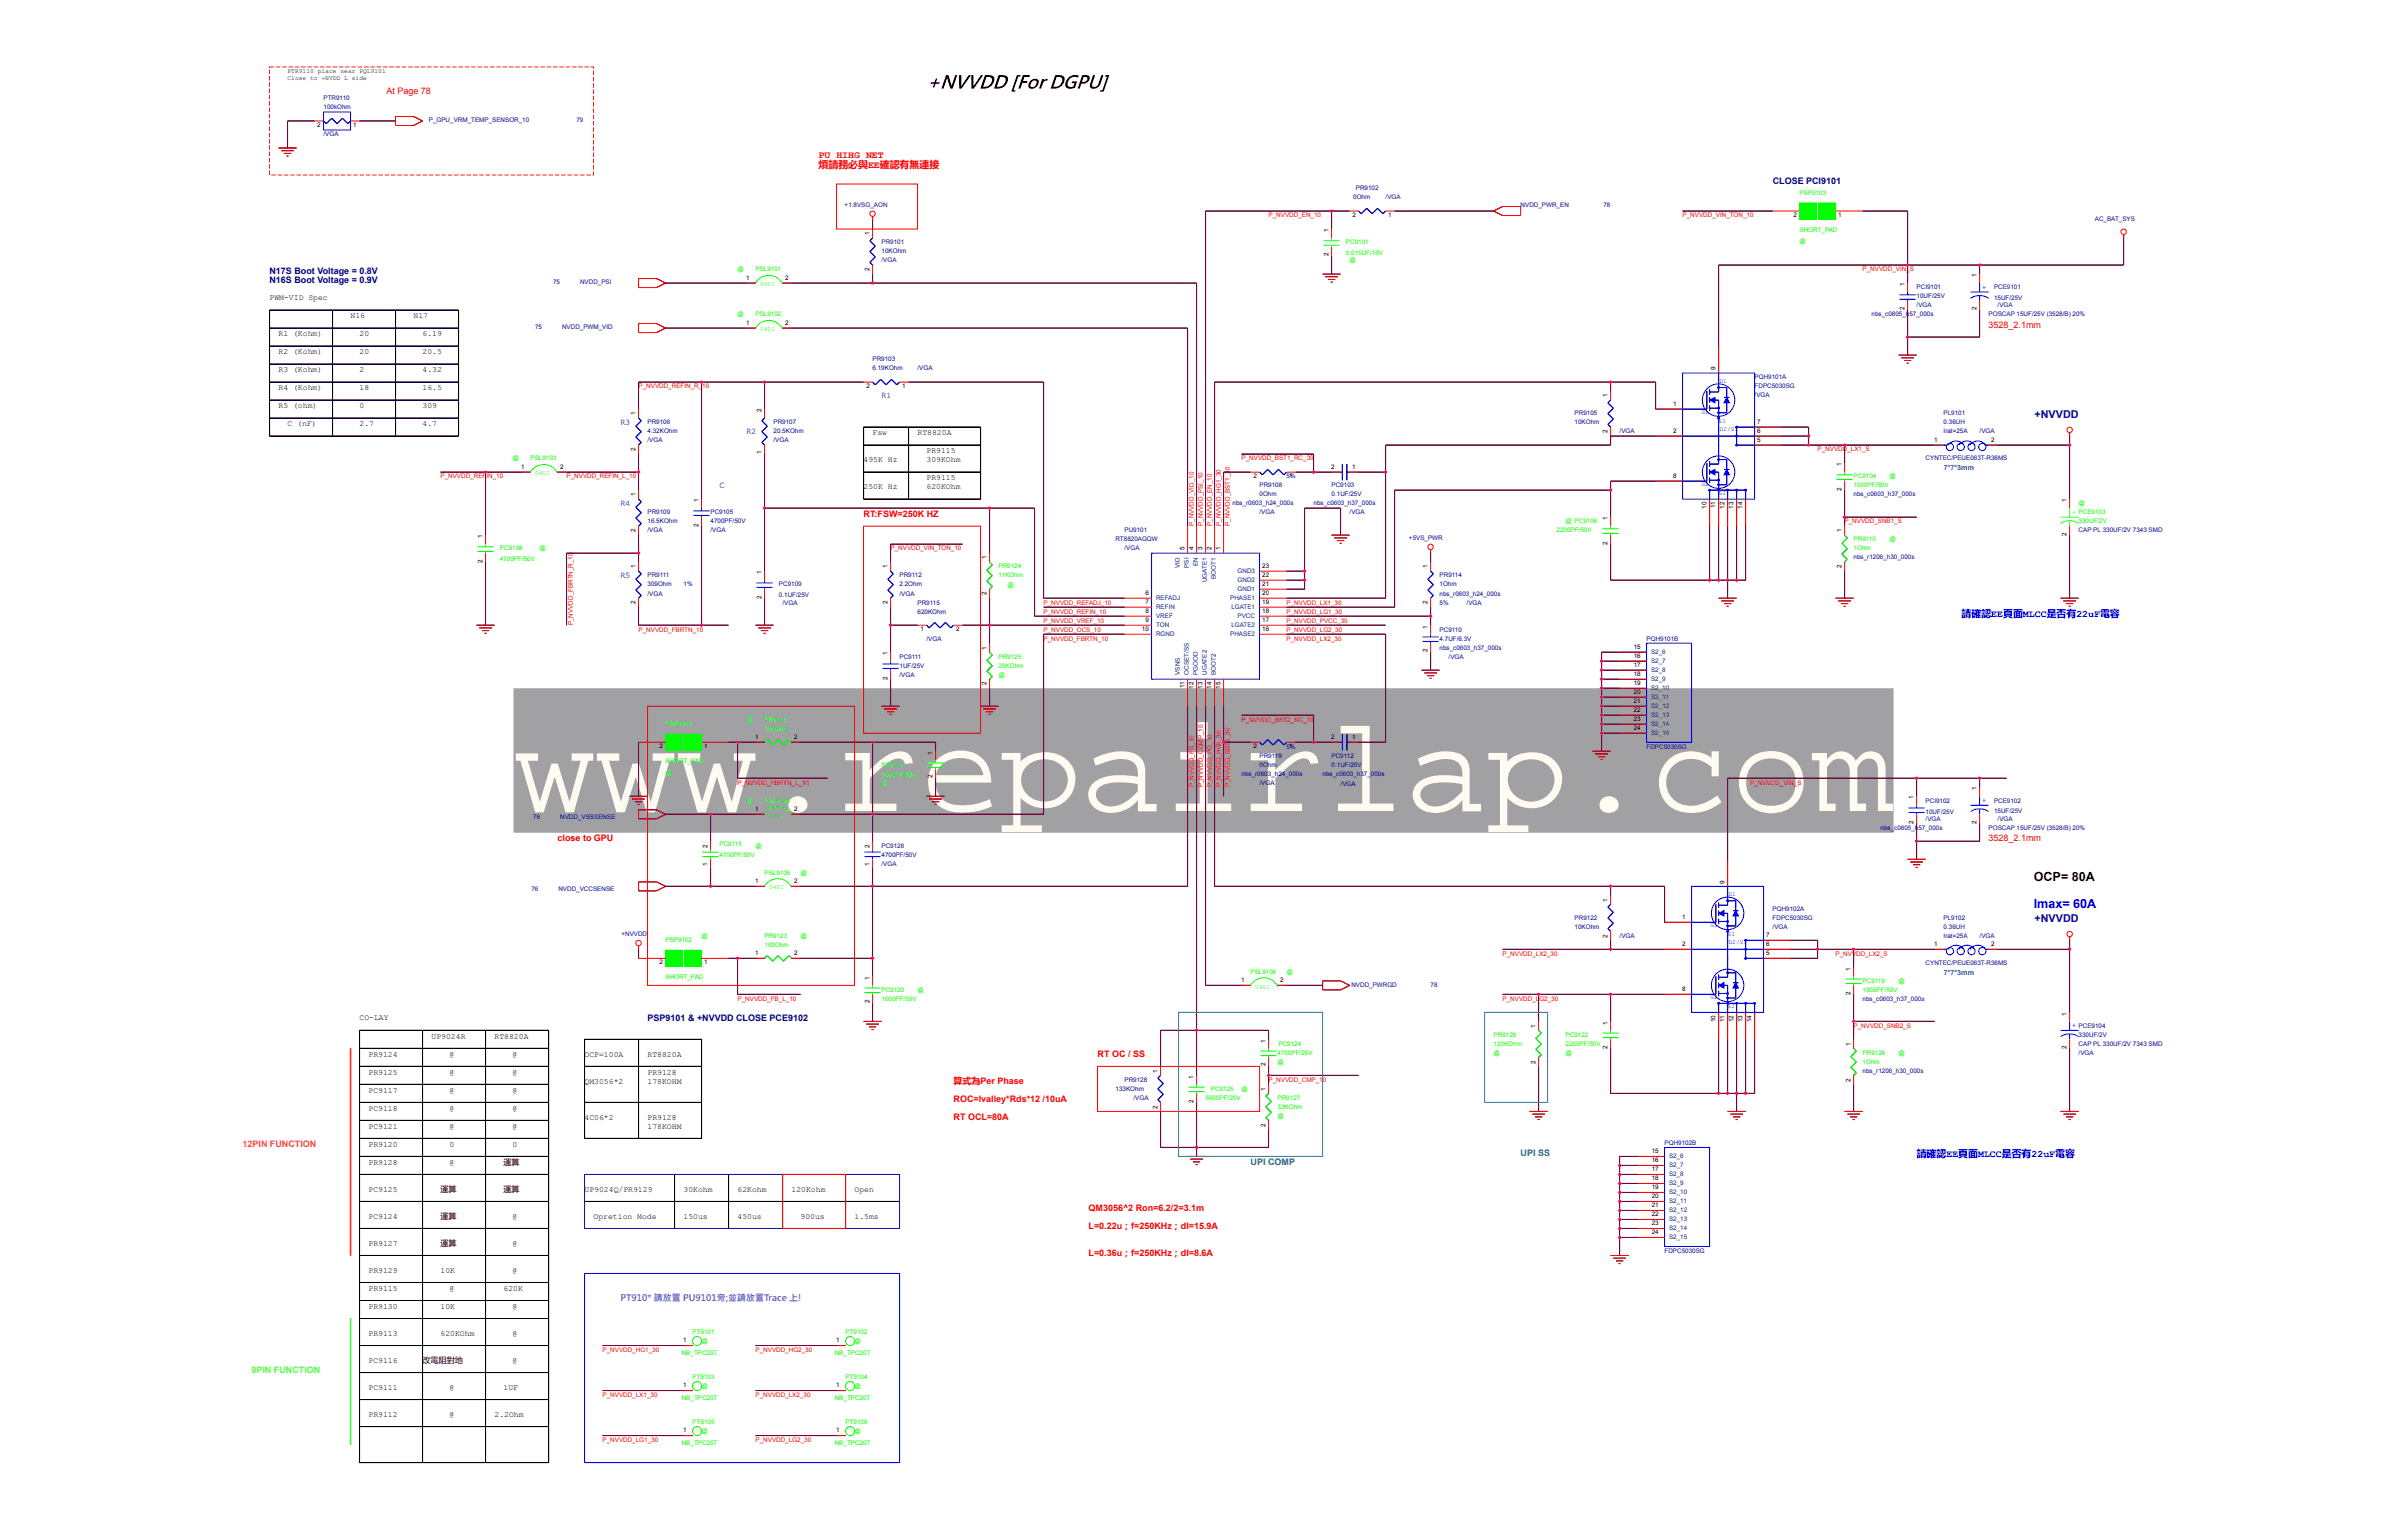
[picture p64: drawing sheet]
<svg xmlns="http://www.w3.org/2000/svg" width="220mm" height="139mm" viewBox="0 0 220 139" stroke-linecap="round" stroke-linejoin="round" font-family="sans-serif">
<defs><g id="words">
<text font-size="12.3" fill="#fffbf0" x="46.9" y="74">www.repairlap.com</text>
<text font-size="2" x="84.6" y="8.1">+NVVDD [For DGPU]</text>
<text font-size="1.2" fill="#00f" x="185.7" y="82.9">Imax= 60A</text>
<text font-size="1.2" fill="#004000" x="185.7" y="80.4">OCP= 80A</text>
<g font-size="1" fill="#0000a0">
<text x="185.8" y="38.2">+NVVDD</text>
<text x="185.8" y="84.2">+NVVDD</text>
</g>
<g font-size=".9" fill="#f00">
<text x="74.8" y="14.4">PU HIHG NET</text>
<text x="74.8" y="15.3">煩請務必與EE確認有無連接</text>
</g>
<g font-size=".9" fill="#00f">
<text x="179.2" y="56.3">請確認EE頁面MLCC是否有22uF電容</text>
<text x="175.1" y="105.7">請確認EE頁面MLCC是否有22uF電容</text>
</g>
<g font-size=".8" fill="#f00">
<text x="35.3" y="8.6">At Page 78</text>
<text x="181.6" y="29.9">3528_2.1mm</text>
<text x="78.9" y="47.2">RT:FSW=250K HZ</text>
<text x="50.9" y="76.8">close to GPU</text>
<text x="181.6" y="76.8">3528_2.1mm</text>
<text x="87.1" y="100.6">ROC=Ivalley*Rds*12 /10uA</text>
<text x="87.1" y="99">算式為Per Phase</text>
<text x="100.2" y="96.5">RT OC / SS</text>
<text x="87.1" y="102.3">RT OCL=80A</text>
<text x="99.4" y="110.5">QM3056^2 Ron=6.2/2=3.1m</text>
<text x="99.4" y="112.2">L=0.22u；f=250KHz；dI=15.9A</text>
<text x="99.4" y="114.6">L=0.36u；f=250KHz；dI=8.6A</text>
</g>
<g font-size=".8" fill="#000080">
<text x="161.9" y="16.8">CLOSE PCI9101</text>
<text x="24.6" y="25">N17S Boot Voltage = 0.8V</text>
<text x="24.6" y="25.8">N16S Boot Voltage = 0.9V</text>
<text x="59.1" y="93.3">PSP9101 &amp; +NVVDD CLOSE PCE9102</text>
</g>
<text font-size=".8" fill="#ff8000" x="22.2" y="104.8">12PIN FUNCTION</text>
<g font-size=".8" fill="#008080">
<text x="114.2" y="106.4">UPI COMP</text>
<text x="138.9" y="105.6">UPI SS</text>
</g>
<text font-size=".8" fill="#8000ff" x="56.7" y="118.7">PT910* 請放置 PU9101旁;並請放置Trace 上!</text>
<text font-size=".8" fill="#80ff00" x="23" y="125.3">9PIN FUNCTION</text>
<g font-size=".7">
<text x="24.6" y="27.4">PWM-VID Spec</text>
<text x="32" y="29">N16</text>
<text x="37.8" y="29">N17</text>
<text x="25.4" y="30.7">R1 (Kohm)</text>
<text x="25.4" y="35.6">R4 (Kohm)</text>
<text x="25.4" y="32.3">R2 (Kohm)</text>
<text x="25.4" y="34">R3 (Kohm)</text>
<text x="32.8" y="34">2</text>
<text x="32.8" y="35.6">18</text>
<text x="32.8" y="32.3">20</text>
<text x="32.8" y="30.7">20</text>
<text x="38.6" y="30.7">6.19</text>
<text x="38.6" y="32.3">20.5</text>
<text x="38.6" y="35.6">16.5</text>
<text x="38.6" y="34">4.32</text>
<text x="25.4" y="37.3">R5 (ohm)</text>
<text x="26.3" y="38.9">C (nF)</text>
<text x="32.8" y="37.3">0</text>
<text x="32.8" y="38.9">2.7</text>
<text x="38.6" y="37.3">309</text>
<text x="38.6" y="38.9">4.7</text>
<text x="79.7" y="39.7">Fsw</text>
<text x="83.8" y="39.7">RT8820A</text>
<text x="84.6" y="41.4">PR9115</text>
<text x="78.9" y="42.2">495K Hz</text>
<text x="78.9" y="44.7">250K Hz</text>
<text x="84.6" y="42.2">309KOhm</text>
<text x="84.6" y="44.7">620KOhm</text>
<text x="84.6" y="43.8">PR9115</text>
<text x="32.8" y="93.2">CO-LAY</text>
<text x="39.4" y="94.8">UP9024R</text>
<text x="45.2" y="94.8">RT8820A</text>
<text x="33.7" y="96.4">PR9124</text>
<text x="33.7" y="101.4">PC9118</text>
<text x="33.7" y="98.1">PR9125</text>
<text x="33.7" y="99.7">PC9117</text>
<text x="41.1" y="99.7">@</text>
<text x="41.1" y="101.4">@</text>
<text x="41.1" y="98.1">@</text>
<text x="41.1" y="96.5">@</text>
<text x="46.8" y="96.4">@</text>
<text x="46.8" y="98.1">@</text>
<text x="46.8" y="101.4">@</text>
<text x="46.8" y="99.7">@</text>
<text x="53.4" y="98.9">QM3056*2</text>
<text x="53.4" y="96.4">OCP=100A</text>
<text x="59.1" y="96.4">RT8820A</text>
<text x="59.1" y="98.1">PR9128</text>
<text x="59.1" y="98.9">178KOHM</text>
<text x="33.7" y="106.3">PR9128</text>
<text x="33.7" y="103">PC9121</text>
<text x="33.7" y="104.7">PR9120</text>
<text x="41.1" y="103">@</text>
<text x="41.1" y="104.7">0</text>
<text x="41.1" y="106.3">@</text>
<text x="46" y="106.3">運算</text>
<text x="46.8" y="103">@</text>
<text x="46.8" y="104.7">0</text>
<text x="53.4" y="102.2">4C06*2</text>
<text x="59.1" y="103">178KOHM</text>
<text x="59.1" y="102.2">PR9128</text>
<text x="33.7" y="108.8">PC9125</text>
<text x="33.7" y="111.2">PC9124</text>
<text x="33.7" y="113.7">PR9127</text>
<text x="40.2" y="111.2">運算</text>
<text x="40.2" y="113.7">運算</text>
<text x="40.2" y="108.8">運算</text>
<text x="46" y="108.8">運算</text>
<text x="46.8" y="111.2">@</text>
<text x="46.8" y="113.7">@</text>
<text x="53.4" y="108.8">UP9024Q/PR9129</text>
<text x="54.2" y="111.2">Opretion Mode</text>
<text x="62.4" y="108.8">30Kohm</text>
<text x="62.4" y="111.2">150us</text>
<text x="67.4" y="111.2">450us</text>
<text x="67.4" y="108.8">62Kohm</text>
<text x="72.3" y="108.8">120Kohm</text>
<text x="73.1" y="111.2">900us</text>
<text x="78" y="108.8">Open</text>
<text x="78" y="111.2">1.5ms</text>
<text x="33.7" y="116.2">PR9129</text>
<text x="33.7" y="117.8">PR9115</text>
<text x="33.7" y="119.5">PR9130</text>
<text x="40.2" y="119.5">10K</text>
<text x="40.2" y="116.2">10K</text>
<text x="41.1" y="117.8">@</text>
<text x="46" y="117.8">620K</text>
<text x="46.8" y="119.5">@</text>
<text x="46.8" y="116.2">@</text>
<text x="33.7" y="121.9">PR9113</text>
<text x="33.7" y="124.4">PC9116</text>
<text x="38.6" y="124.4">改電阻對地</text>
<text x="40.2" y="121.9">620KOhm</text>
<text x="46.8" y="121.9">@</text>
<text x="46.8" y="124.4">@</text>
<text x="33.7" y="126.9">PC9111</text>
<text x="33.7" y="129.3">PR9112</text>
<text x="41.1" y="129.3">@</text>
<text x="41.1" y="126.9">@</text>
<text x="45.2" y="129.3">2.2Ohm</text>
<text x="46" y="126.9">1UF</text>
</g>
<g font-size=".7" fill="#8000ff">
<text x="56.7" y="38.8">R3</text>
<text x="68.2" y="39.6">R2</text>
<text x="80.5" y="36.4">R1</text>
<text x="56.7" y="46.2">R4</text>
<text x="65.7" y="44.6">C</text>
<text x="56.7" y="52.8">R5</text>
</g>
<g font-size=".7" fill="#0080c0">
<text x="177.5" y="42.9">7*7*3mm</text>
<text x="177.5" y="89">7*7*3mm</text>
</g>
<g font-size=".6">
<text x="26.3" y="6.7">PTR9110 place near PQL9101</text>
<text x="26.3" y="7.3">Close to +NVDD L side</text>
<text x="29" y="11.6">2</text>
<text x="32.3" y="11.6">1</text>
<text x="79.4" y="21.5" transform="rotate(-90 79.4 21.5)">1</text>
<text x="121.3" y="23.4" transform="rotate(-90 121.3 23.4)">2</text>
<text x="121.3" y="21.2" transform="rotate(-90 121.3 21.2)">1</text>
<text x="123.5" y="19.8">2</text>
<text x="126.8" y="19.8">1</text>
<text x="163.8" y="19.8">2</text>
<text x="167.9" y="19.8">1</text>
<text x="68.1" y="25.6">1</text>
<text x="68.1" y="29.7">1</text>
<text x="71.7" y="25.6">2</text>
<text x="71.7" y="29.7">2</text>
<text x="79.4" y="24.8" transform="rotate(-90 79.4 24.8)">2</text>
<text x="173.9" y="28.3" transform="rotate(-90 173.9 28.3)">2</text>
<text x="173.9" y="26.1" transform="rotate(-90 173.9 26.1)">1</text>
<text x="180.5" y="28.3" transform="rotate(-90 180.5 28.3)">2</text>
<text x="180.5" y="25.3" transform="rotate(-90 180.5 25.3)">1</text>
<text x="79.1" y="35.4">2</text>
<text x="82.4" y="35.4">1</text>
<text x="156.7" y="33.8" transform="rotate(-90 156.7 33.8)">9</text>
<text x="58" y="41.2" transform="rotate(-90 58 41.2)">2</text>
<text x="58" y="37.9" transform="rotate(-90 58 37.9)">1</text>
<text x="69.5" y="41.5" transform="rotate(-90 69.5 41.5)">1</text>
<text x="69.5" y="37.6" transform="rotate(-90 69.5 37.6)">2</text>
<text x="146.8" y="39.6" transform="rotate(-90 146.8 39.6)">2</text>
<text x="146.8" y="36.3" transform="rotate(-90 146.8 36.3)">1</text>
<text x="152.8" y="39.5">2</text>
<text x="152.8" y="37.1">1</text>
<text x="160.5" y="39.5">6</text>
<text x="160.5" y="40.3">5</text>
<text x="160.5" y="38.7">7</text>
<text x="176.7" y="40.3">1</text>
<text x="181.9" y="40.3">2</text>
<text x="47.6" y="42.8">1</text>
<text x="51.2" y="42.8">2</text>
<text x="58" y="45.3" transform="rotate(-90 58 45.3)">1</text>
<text x="63.8" y="45.9" transform="rotate(-90 63.8 45.9)">1</text>
<text x="114.5" y="43.6">2</text>
<text x="117.7" y="43.6">1</text>
<text x="121.6" y="42.8">2</text>
<text x="123.5" y="42.8">1</text>
<text x="146.8" y="47.5" transform="rotate(-90 146.8 47.5)">1</text>
<text x="152.8" y="43.6">8</text>
<text x="155.8" y="46.5" transform="rotate(-90 155.8 46.5)">10</text>
<text x="156.7" y="46.4" transform="rotate(-90 156.7 46.4)">11</text>
<text x="157.5" y="46.5" transform="rotate(-90 157.5 46.5)">12</text>
<text x="158.3" y="46.5" transform="rotate(-90 158.3 46.5)">13</text>
<text x="159.1" y="46.5" transform="rotate(-90 159.1 46.5)">14</text>
<text x="168.2" y="44.8" transform="rotate(-90 168.2 44.8)">2</text>
<text x="168.2" y="42.6" transform="rotate(-90 168.2 42.6)">1</text>
<text x="188.7" y="45.9" transform="rotate(-90 188.7 45.9)">1</text>
<text x="44.1" y="51.4" transform="rotate(-90 44.1 51.4)">2</text>
<text x="44.1" y="49.1" transform="rotate(-90 44.1 49.1)">1</text>
<text x="58" y="51.9" transform="rotate(-90 58 51.9)">1</text>
<text x="58" y="48.6" transform="rotate(-90 58 48.6)">2</text>
<text x="63.8" y="48.1" transform="rotate(-90 63.8 48.1)">2</text>
<text x="69.5" y="52.4" transform="rotate(-90 69.5 52.4)">1</text>
<text x="81" y="51.9" transform="rotate(-90 81 51.9)">1</text>
<text x="90.1" y="51.1" transform="rotate(-90 90.1 51.1)">1</text>
<text x="108.2" y="50.3" transform="rotate(-90 108.2 50.3)">5</text>
<text x="109" y="50.3" transform="rotate(-90 109 50.3)">4</text>
<text x="109.8" y="50.3" transform="rotate(-90 109.8 50.3)">3</text>
<text x="110.6" y="50.3" transform="rotate(-90 110.6 50.3)">2</text>
<text x="111.5" y="50.3" transform="rotate(-90 111.5 50.3)">1</text>
<text x="115.3" y="53.5">21</text>
<text x="115.3" y="52.7">22</text>
<text x="115.3" y="51.9">23</text>
<text x="130.4" y="51.9" transform="rotate(-90 130.4 51.9)">1</text>
<text x="146.8" y="49.7" transform="rotate(-90 146.8 49.7)">2</text>
<text x="168.2" y="51.9" transform="rotate(-90 168.2 51.9)">2</text>
<text x="168.2" y="48.6" transform="rotate(-90 168.2 48.6)">1</text>
<text x="188.7" y="48.9" transform="rotate(-90 188.7 48.9)">2</text>
<text x="58" y="55.2" transform="rotate(-90 58 55.2)">2</text>
<text x="69.5" y="54.6" transform="rotate(-90 69.5 54.6)">2</text>
<text x="81" y="59.8" transform="rotate(-90 81 59.8)">1</text>
<text x="81" y="55.2" transform="rotate(-90 81 55.2)">2</text>
<text x="84.1" y="57.6">1</text>
<text x="87.3" y="57.6">2</text>
<text x="90.1" y="59.3" transform="rotate(-90 90.1 59.3)">1</text>
<text x="90.1" y="54.4" transform="rotate(-90 90.1 54.4)">2</text>
<text x="104.3" y="57.6">10</text>
<text x="104.6" y="54.3">6</text>
<text x="104.6" y="55.1">7</text>
<text x="104.6" y="56">8</text>
<text x="104.6" y="56.8">9</text>
<text x="115.3" y="57.6">16</text>
<text x="115.3" y="56.8">17</text>
<text x="115.3" y="56">18</text>
<text x="115.3" y="55.1">19</text>
<text x="115.3" y="54.3">20</text>
<text x="130.4" y="59.5" transform="rotate(-90 130.4 59.5)">2</text>
<text x="130.4" y="57.4" transform="rotate(-90 130.4 57.4)">1</text>
<text x="130.4" y="55.2" transform="rotate(-90 130.4 55.2)">2</text>
<text x="149.2" y="59.3">15</text>
<text x="81" y="62" transform="rotate(-90 81 62)">2</text>
<text x="90.1" y="62.6" transform="rotate(-90 90.1 62.6)">2</text>
<text x="108.2" y="62.9" transform="rotate(-90 108.2 62.9)">11</text>
<text x="109" y="62.9" transform="rotate(-90 109 62.9)">12</text>
<text x="109.8" y="62.9" transform="rotate(-90 109.8 62.9)">13</text>
<text x="110.6" y="62.9" transform="rotate(-90 110.6 62.9)">14</text>
<text x="111.5" y="62.9" transform="rotate(-90 111.5 62.9)">15</text>
<text x="149.2" y="60.1">16</text>
<text x="149.2" y="60.9">17</text>
<text x="149.2" y="61.7">18</text>
<text x="149.2" y="62.5">19</text>
<text x="149.2" y="63.4">20</text>
<text x="149.2" y="64.2">21</text>
<text x="149.2" y="65">22</text>
<text x="149.2" y="65.8">23</text>
<text x="60.2" y="68.3">2</text>
<text x="64.3" y="68.3">1</text>
<text x="69" y="67.5">1</text>
<text x="72.5" y="67.5">2</text>
<text x="85.2" y="71.1" transform="rotate(-90 85.2 71.1)">2</text>
<text x="85.2" y="68.9" transform="rotate(-90 85.2 68.9)">1</text>
<text x="114.5" y="68.3">2</text>
<text x="117.7" y="68.3">1</text>
<text x="121.6" y="67.5">2</text>
<text x="123.5" y="67.5">1</text>
<text x="149.2" y="66.7">24</text>
<text x="64.6" y="77.4" transform="rotate(-90 64.6 77.4)">2</text>
<text x="69" y="74.1">1</text>
<text x="72.5" y="74.1">2</text>
<text x="79.4" y="77.4" transform="rotate(-90 79.4 77.4)">2</text>
<text x="174.8" y="75.2" transform="rotate(-90 174.8 75.2)">2</text>
<text x="174.8" y="73" transform="rotate(-90 174.8 73)">1</text>
<text x="180.5" y="75.2" transform="rotate(-90 180.5 75.2)">2</text>
<text x="180.5" y="72.2" transform="rotate(-90 180.5 72.2)">1</text>
<text x="64.6" y="79" transform="rotate(-90 64.6 79)">1</text>
<text x="69" y="80.6">1</text>
<text x="72.5" y="80.6">2</text>
<text x="79.4" y="79" transform="rotate(-90 79.4 79)">1</text>
<text x="146.8" y="82.3" transform="rotate(-90 146.8 82.3)">1</text>
<text x="153.6" y="83.9">1</text>
<text x="157.5" y="80.7" transform="rotate(-90 157.5 80.7)">9</text>
<text x="60.2" y="88">2</text>
<text x="64.3" y="88">1</text>
<text x="69" y="87.2">1</text>
<text x="72.5" y="87.2">2</text>
<text x="79.4" y="89.5" transform="rotate(-90 79.4 89.5)">1</text>
<text x="113.4" y="89.7">1</text>
<text x="116.9" y="89.7">2</text>
<text x="146.8" y="85.6" transform="rotate(-90 146.8 85.6)">2</text>
<text x="153.6" y="86.4">2</text>
<text x="161.3" y="86.4">6</text>
<text x="161.3" y="87.2">5</text>
<text x="161.3" y="85.6">7</text>
<text x="169" y="88.6" transform="rotate(-90 169 88.6)">1</text>
<text x="176.7" y="86.4">1</text>
<text x="181.9" y="86.4">2</text>
<text x="79.4" y="91.6" transform="rotate(-90 79.4 91.6)">2</text>
<text x="115.6" y="95.2" transform="rotate(-90 115.6 95.2)">1</text>
<text x="140.2" y="93.8" transform="rotate(-90 140.2 93.8)">1</text>
<text x="146.8" y="95.7" transform="rotate(-90 146.8 95.7)">2</text>
<text x="146.8" y="93.5" transform="rotate(-90 146.8 93.5)">1</text>
<text x="153.6" y="90.5">8</text>
<text x="156.7" y="93.3" transform="rotate(-90 156.7 93.3)">10</text>
<text x="157.5" y="93.3" transform="rotate(-90 157.5 93.3)">11</text>
<text x="158.3" y="93.3" transform="rotate(-90 158.3 93.3)">12</text>
<text x="159.1" y="93.3" transform="rotate(-90 159.1 93.3)">13</text>
<text x="160" y="93.3" transform="rotate(-90 160 93.3)">14</text>
<text x="169" y="95.5" transform="rotate(-90 169 95.5)">1</text>
<text x="169" y="90.8" transform="rotate(-90 169 90.8)">2</text>
<text x="188.7" y="95.7" transform="rotate(-90 188.7 95.7)">2</text>
<text x="188.7" y="92.7" transform="rotate(-90 188.7 92.7)">1</text>
<text x="105.7" y="101.2" transform="rotate(-90 105.7 101.2)">2</text>
<text x="105.7" y="97.9" transform="rotate(-90 105.7 97.9)">1</text>
<text x="109" y="100.7" transform="rotate(-90 109 100.7)">2</text>
<text x="109" y="98.5" transform="rotate(-90 109 98.5)">1</text>
<text x="115.6" y="99.6" transform="rotate(-90 115.6 99.6)">1</text>
<text x="115.6" y="97.4" transform="rotate(-90 115.6 97.4)">2</text>
<text x="140.2" y="97.1" transform="rotate(-90 140.2 97.1)">2</text>
<text x="169" y="98.7" transform="rotate(-90 169 98.7)">2</text>
<text x="115.6" y="102.9" transform="rotate(-90 115.6 102.9)">2</text>
<text x="150.9" y="105.3">15</text>
<text x="150.9" y="106.1">16</text>
<text x="150.9" y="106.9">17</text>
<text x="150.9" y="107.8">18</text>
<text x="150.9" y="108.6">19</text>
<text x="150.9" y="109.4">20</text>
<text x="150.9" y="110.2">21</text>
<text x="150.9" y="111">22</text>
<text x="150.9" y="111.9">23</text>
<text x="150.9" y="112.7">24</text>
<text x="62.4" y="122.5">1</text>
<text x="76.4" y="122.5">1</text>
<text x="62.4" y="126.7">1</text>
<text x="62.4" y="130.8">1</text>
<text x="76.4" y="130.8">1</text>
<text x="76.4" y="126.7">1</text>
</g>
<g font-size=".6" fill="#0000a0">
<text x="29.5" y="9.2">PTR9110</text>
<text x="29.5" y="10">100kOhm</text>
<text x="39.2" y="11.1">P_GPU_VRM_TEMP_SENSOR_10</text>
<text x="52.6" y="11.1">79</text>
<text x="29.5" y="12.4">/VGA</text>
<text x="123.8" y="17.4">PR9102</text>
<text x="77.1" y="18.9">+1.8VSG_AON</text>
<text x="80.5" y="22.3">PR9101</text>
<text x="80.5" y="23.1">10KOhm</text>
<text x="80.5" y="24">/VGA</text>
<text x="123.6" y="18.2">0Ohm</text>
<text x="126.5" y="18.2">/VGA</text>
<text x="138.9" y="18.9">NVDD_PWR_EN</text>
<text x="146.4" y="18.9">78</text>
<text x="191.3" y="20.2">AC_BAT_SYS</text>
<text x="50.5" y="25.9">75</text>
<text x="53" y="25.9">NVDD_PSI</text>
<text x="170.9" y="28.9">nbs_c0805_h57_000s</text>
<text x="175" y="26.4">PCI9101</text>
<text x="175" y="27.2">10UF/25V</text>
<text x="175" y="28.1">/VGA</text>
<text x="181.6" y="28.9">POSCAP 15UF/25V (3528/B) 20%</text>
<text x="182.1" y="26.4">PCE9101</text>
<text x="182.1" y="27.4">15UF/25V</text>
<text x="182.4" y="28.1">/VGA</text>
<text x="48.9" y="30">75</text>
<text x="51.3" y="30">NVDD_PWM_VID</text>
<text x="79.7" y="33">PR9103</text>
<text x="79.7" y="33.8">6.19KOhm</text>
<text x="83.8" y="33.8">/VGA</text>
<text x="160.2" y="34.6">PQH9101A</text>
<text x="160.2" y="35.5">FDPC5030SG</text>
<text x="59.1" y="38.7">PR9106</text>
<text x="59.1" y="39.6">4.32KOhm</text>
<text x="59.1" y="40.4">/VGA</text>
<text x="70.6" y="38.7">PR9107</text>
<text x="70.6" y="39.6">20.5KOhm</text>
<text x="70.6" y="40.4">/VGA</text>
<text x="143.8" y="37.9">PR9105</text>
<text x="143.8" y="38.7">10KOhm</text>
<text x="147.9" y="39.6">/VGA</text>
<text x="160.2" y="36.3">/VGA</text>
<text x="177.5" y="37.9">PL9101</text>
<text x="177.5" y="38.7">0.36UH</text>
<text x="177.5" y="39.6">Irat=25A</text>
<text x="180.8" y="39.6">/VGA</text>
<text x="59.1" y="47">PR9109</text>
<text x="59.1" y="47.8">16.5KOhm</text>
<text x="64.9" y="47">PC9105</text>
<text x="64.9" y="47.8">4700PF/50V</text>
<text x="112.6" y="46.1">nbs_r0603_h24_000s</text>
<text x="115" y="44.5">PR9108</text>
<text x="115" y="45.3">0Ohm</text>
<text x="115" y="47">/VGA</text>
<text x="117.5" y="43.7">5%</text>
<text x="120" y="46.1">nbs_c0603_h37_000s</text>
<text x="121.6" y="44.5">PC9103</text>
<text x="121.6" y="45.3">0.1UF/25V</text>
<text x="123.3" y="47">/VGA</text>
<text x="169.3" y="45.3">nbs_c0603_h37_000s</text>
<text x="175.9" y="42">CYNTEC/PEUE063T-R36MS</text>
<text x="59.1" y="48.6">/VGA</text>
<text x="59.1" y="52.7">PR9111</text>
<text x="59.1" y="53.5">309Ohm</text>
<text x="62.4" y="53.5">1%</text>
<text x="64.9" y="48.6">/VGA</text>
<text x="71.1" y="53.5">PC9109</text>
<text x="82.2" y="52.7">PR9112</text>
<text x="82.2" y="53.5">2.2Ohm</text>
<text x="101.9" y="49.4">RT8820AGQW</text>
<text x="102.7" y="48.6">PU9101</text>
<text x="102.7" y="50.3">/VGA</text>
<text x="128.7" y="49.3">+5VS_PWR</text>
<text x="131.5" y="52.7">PR9114</text>
<text x="131.5" y="53.5">1Ohm</text>
<text x="169.3" y="51.1">nbs_r1206_h30_000s</text>
<text x="189.8" y="48.6">CAP PL 330UF/2V 7343 SMD</text>
<text x="59.1" y="54.4">/VGA</text>
<text x="71.1" y="54.5">0.1UF/25V</text>
<text x="71.5" y="55.2">/VGA</text>
<text x="82.2" y="54.4">/VGA</text>
<text x="83.8" y="55.2">PR9115</text>
<text x="83.8" y="56">620KOhm</text>
<text x="84.6" y="58.5">/VGA</text>
<text x="131.5" y="55.2">5%</text>
<text x="131.5" y="54.4">nbs_r0603_h24_000s</text>
<text x="131.5" y="57.7">PC9110</text>
<text x="131.5" y="58.5">4.7UF/6.3V</text>
<text x="131.5" y="59.3">nbs_c0603_h37_000s</text>
<text x="133.9" y="55.2">/VGA</text>
<text x="150.4" y="58.5">PQH9101B</text>
<text x="82.2" y="60.1">PC9111</text>
<text x="82.2" y="60.9">1UF/25V</text>
<text x="82.2" y="61.8">/VGA</text>
<text x="132.3" y="60.1">/VGA</text>
<text x="113.4" y="70.8">nbs_r0603_h24_000s</text>
<text x="115" y="69.2">PR9119</text>
<text x="115" y="70">0Ohm</text>
<text x="115" y="71.6">/VGA</text>
<text x="117.5" y="68.3">5%</text>
<text x="120.8" y="70.8">nbs_c0603_h37_000s</text>
<text x="121.6" y="69.2">PC9112</text>
<text x="121.6" y="70">0.1UF/25V</text>
<text x="122.4" y="71.8">/VGA</text>
<text x="150.4" y="68.3">FDPC5030SG</text>
<text x="48.7" y="74.7">76</text>
<text x="51.2" y="74.7">NVDD_VSSSENSE</text>
<text x="80.5" y="77.4">PC9126</text>
<text x="171.8" y="75.7">nbs_c0805_h57_000s</text>
<text x="175.9" y="73.3">PCI9102</text>
<text x="175.9" y="74.3">10UF/25V</text>
<text x="175.9" y="74.9">/VGA</text>
<text x="181.6" y="75.7">POSCAP 15UF/25V (3528/B) 20%</text>
<text x="182.1" y="73.3">PCE9102</text>
<text x="182.1" y="74.3">15UF/25V</text>
<text x="182.4" y="74.9">/VGA</text>
<text x="48.5" y="81.3">76</text>
<text x="51" y="81.3">NVDD_VCCSENSE</text>
<text x="80.5" y="78.2">4700PF/50V</text>
<text x="80.5" y="79">/VGA</text>
<text x="143.8" y="84">PR9122</text>
<text x="161.9" y="83.1">PQH9102A</text>
<text x="161.9" y="84">FDPC5030SG</text>
<text x="177.5" y="84">PL9102</text>
<text x="56.8" y="85.4">+NVVDD</text>
<text x="143.8" y="84.8">10KOhm</text>
<text x="147.9" y="85.6">/VGA</text>
<text x="161.9" y="84.8">/VGA</text>
<text x="175.9" y="88.1">CYNTEC/PEUE063T-R36MS</text>
<text x="177.5" y="84.8">0.36UH</text>
<text x="177.5" y="85.6">Irat=25A</text>
<text x="180.8" y="85.6">/VGA</text>
<text x="123.4" y="90.1">NVDD_PWRGD</text>
<text x="130.7" y="90.1">78</text>
<text x="170.1" y="91.4">nbs_c0603_h37_000s</text>
<text x="189.8" y="94.6">330UF/2V</text>
<text x="189.8" y="95.5">CAP PL 330UF/2V 7343 SMD</text>
<text x="101.9" y="99.6">133KOhm</text>
<text x="102.7" y="98.8">PR9128</text>
<text x="103.5" y="100.4">/VGA</text>
<text x="170.1" y="97.9">nbs_r1206_h30_000s</text>
<text x="189.8" y="96.3">/VGA</text>
<text x="152" y="104.5">PQH9102B</text>
<text x="152" y="114.4">FDPC5030SG</text>
</g>
<g font-size=".6" fill="#0f0">
<text x="164.4" y="17.8">PSP9103</text>
<text x="122.9" y="22.3">PC9101</text>
<text x="122.9" y="23.3">0.015UF/16V</text>
<text x="123.3" y="24">@</text>
<text x="164.4" y="21.2">SHORT_PAD</text>
<text x="164.4" y="22.2">@</text>
<text x="67.4" y="24.8">@</text>
<text x="67.4" y="28.9">@</text>
<text x="69" y="24.8">PSL9101</text>
<text x="69" y="28.9">PSL9102</text>
<text x="69.4" y="26.1">0402</text>
<text x="69.4" y="30.2">0402</text>
<text x="46.8" y="42">@</text>
<text x="48.5" y="42">PSL9103</text>
<text x="48.9" y="43.4">0402</text>
<text x="143" y="47.8">@ PC9106</text>
<text x="169.3" y="43.7">PC9104</text>
<text x="169.3" y="44.5">1000PF/50V</text>
<text x="172.6" y="43.7">@</text>
<text x="189.8" y="47.8">330UF/2V</text>
<text x="189.8" y="46.1">@</text>
<text x="45.7" y="50.3">PC9108</text>
<text x="45.7" y="51.2">4700PF/50V</text>
<text x="49.3" y="50.3">@</text>
<text x="91.2" y="51.9">PR9124</text>
<text x="91.2" y="52.7">11KOhm</text>
<text x="92" y="53.5">@</text>
<text x="142.2" y="48.6">2200PF/50V</text>
<text x="169.3" y="49.4">PR9110</text>
<text x="169.3" y="50.3">1Ohm</text>
<text x="172.6" y="49.4">@</text>
<text x="68.2" y="65.9">@</text>
<text x="69.8" y="65.9">PR9118</text>
<text x="91.2" y="60.1">PR9125</text>
<text x="91.2" y="60.9">20KOhm</text>
<text x="91.2" y="61.8">@</text>
<text x="60.8" y="66.3">PSP9101</text>
<text x="60.8" y="69.7">SHORT_PAD</text>
<text x="60.8" y="70.7">@</text>
<text x="69.8" y="66.7">100Ohm</text>
<text x="80.5" y="70">PC9113</text>
<text x="80.5" y="71">1000PF/50V</text>
<text x="80.5" y="71.6">@</text>
<text x="65.7" y="77.2">PC9115</text>
<text x="68.2" y="73.3">@</text>
<text x="69" y="77.4">@</text>
<text x="69.8" y="73.3">PSL9104</text>
<text x="70.2" y="74.6">0402</text>
<text x="65.7" y="78.2">4700PF/50V</text>
<text x="69.8" y="79.8">PSL9105</text>
<text x="70.2" y="81.2">0402</text>
<text x="73.1" y="79.8">@</text>
<text x="60.8" y="86">PSP9102</text>
<text x="60.8" y="89.4">SHORT_PAD</text>
<text x="64.1" y="85.6">@</text>
<text x="69.8" y="85.6">PR9123</text>
<text x="69.8" y="86.4">100Ohm</text>
<text x="73.1" y="85.6">@</text>
<text x="114.2" y="88.9">PSL9106</text>
<text x="117.5" y="88.9">@</text>
<text x="170.1" y="89.7">PC9119</text>
<text x="173.4" y="89.7">@</text>
<text x="80.5" y="90.5">PC9120</text>
<text x="80.5" y="91.4">1000PF/50V</text>
<text x="83.8" y="90.5">@</text>
<text x="114.6" y="90.2">0402</text>
<text x="116.8" y="95.5">PC9124</text>
<text x="136.4" y="94.6">PR9129</text>
<text x="136.4" y="95.5">120KOhm</text>
<text x="143" y="94.6">PC9122</text>
<text x="143" y="95.5">2200PF/50V</text>
<text x="170.1" y="90.5">1000PF/50V</text>
<text x="110.1" y="100.4">5600PF/25V</text>
<text x="110.6" y="99.6">PC9125</text>
<text x="113.4" y="99.6">@</text>
<text x="116.7" y="96.3">4700PF/25V</text>
<text x="116.7" y="97.1">@</text>
<text x="116.7" y="100.4">PR9127</text>
<text x="116.7" y="101.2">33KOhm</text>
<text x="136.4" y="96.3">@</text>
<text x="143" y="96.3">@</text>
<text x="170.1" y="96.3">PR9126</text>
<text x="170.1" y="97.1">1Ohm</text>
<text x="173.4" y="96.3">@</text>
<text x="116.7" y="102">@</text>
<text x="62.3" y="123.7">NB_TPC20T</text>
<text x="63.2" y="125.9">PT9103</text>
<text x="63.2" y="121.8">PT9101</text>
<text x="64.1" y="122.6">@</text>
<text x="76.2" y="123.7">NB_TPC20T</text>
<text x="77.2" y="121.8">PT9102</text>
<text x="77.2" y="125.9">PT9104</text>
<text x="78" y="122.6">@</text>
<text x="62.3" y="127.9">NB_TPC20T</text>
<text x="62.3" y="132">NB_TPC20T</text>
<text x="63.2" y="130">PT9105</text>
<text x="64.1" y="126.7">@</text>
<text x="64.1" y="130.8">@</text>
<text x="76.2" y="132">NB_TPC20T</text>
<text x="76.2" y="127.9">NB_TPC20T</text>
<text x="77.2" y="130">PT9106</text>
<text x="78" y="130.8">@</text>
<text x="78" y="126.7">@</text>
</g>
<g font-size=".6" fill="#f00">
<text x="115.9" y="19.8">P_NVVDD_EN_10</text>
<text x="153.7" y="19.8">P_NVVDD_VIN_TON_10</text>
<text x="170.1" y="24.8">P_NVVDD_VIN_S</text>
<text x="58.3" y="35.5">P_NVVDD_REFIN_R_10</text>
<text x="166" y="41.2">P_NVVDD_LX1_S</text>
<text x="40.2" y="43.7">P_NVVDD_REFIN_10</text>
<text x="51.7" y="43.7">P_NVVDD_REFIN_L_10</text>
<text x="113.4" y="42">P_NVVDD_BST1_RC_30</text>
<text x="168.5" y="47.8">P_NVVDD_SNB1_S</text>
<text x="81.3" y="50.3">P_NVVDD_VIN_TON_10</text>
<text x="109" y="48" transform="rotate(-90 109 48)">P_NVVDD_VID_10</text>
<text x="109.9" y="48" transform="rotate(-90 109.9 48)">P_NVVDD_PSI_10</text>
<text x="110.7" y="48" transform="rotate(-90 110.7 48)">P_NVVDD_EN_10</text>
<text x="111.5" y="48" transform="rotate(-90 111.5 48)">P_NVVDD_HG1_30</text>
<text x="112.3" y="48" transform="rotate(-90 112.3 48)">P_NVVDD_BST1_30</text>
<text x="52.3" y="57.1" transform="rotate(-90 52.3 57.1)">P_NVVDD_FBRTN_R_10</text>
<text x="58.3" y="57.7">P_NVVDD_FBRTN_10</text>
<text x="95.3" y="56.8">P_NVVDD_VREF_10</text>
<text x="95.3" y="57.7">P_NVVDD_OCS_10</text>
<text x="95.3" y="55.2">P_NVVDD_REFADJ_10</text>
<text x="95.3" y="58.5">P_NVVDD_FBRTN_10</text>
<text x="95.3" y="56">P_NVVDD_REFIN_10</text>
<text x="117.5" y="56.8">P_NVVDD_PVCC_30</text>
<text x="117.5" y="56">P_NVVDD_LG1_30</text>
<text x="117.5" y="55.2">P_NVVDD_LX1_30</text>
<text x="117.5" y="58.5">P_NVVDD_LX2_30</text>
<text x="117.5" y="57.7">P_NVVDD_LG2_30</text>
<text x="113.4" y="65.9">P_NVVDD_BST2_RC_30</text>
<text x="67.4" y="71.6">P_NVVDD_FBRTN_L_10</text>
<text x="109" y="71.9" transform="rotate(-90 109 71.9)">P_NVVDD_FB_10</text>
<text x="109.9" y="71.9" transform="rotate(-90 109.9 71.9)">P_NVVDD_COMP_10</text>
<text x="110.7" y="71.9" transform="rotate(-90 110.7 71.9)">P_NVVDD_PG_10</text>
<text x="111.5" y="71.9" transform="rotate(-90 111.5 71.9)">P_NVVDD_HG2_30</text>
<text x="112.3" y="71.9" transform="rotate(-90 112.3 71.9)">P_NVVDD_BST2_30</text>
<text x="159.8" y="71.6">P_NVVDD_VIN_S</text>
<text x="137.2" y="87.2">P_NVVDD_LX2_30</text>
<text x="167.6" y="87.2">P_NVVDD_LX2_S</text>
<text x="67.4" y="91.4">P_NVVDD_FB_L_10</text>
<text x="137.2" y="91.4">P_NVVDD_LG2_30</text>
<text x="169.3" y="93.8">P_NVVDD_SNB2_S</text>
<text x="115.9" y="98.8">P_NVVDD_CMP_10</text>
<text x="55" y="123.4">P_NVVDD_HG1_30</text>
<text x="69" y="123.4">P_NVVDD_HG2_30</text>
<text x="55" y="131.6">P_NVVDD_LG1_30</text>
<text x="55" y="127.5">P_NVVDD_LX1_30</text>
<text x="69" y="127.5">P_NVVDD_LX2_30</text>
<text x="69" y="131.6">P_NVVDD_LG2_30</text>
</g>
<g font-size=".6" fill="#00f">
<text x="181" y="26.4">+</text>
<text x="157" y="34.9">D1</text>
<text x="155.4" y="37.8">G1</text>
<text x="157" y="38.6">S1</text>
<text x="157" y="39.4">D2/S1</text>
<text x="155.4" y="44.4">G2</text>
<text x="157" y="45.2">S2</text>
<text x="181" y="73.2">+</text>
<text x="157.9" y="81.8">D1</text>
<text x="156.2" y="84.7">G1</text>
<text x="157.8" y="85.5">S1</text>
<text x="157.9" y="86.2">D2/S1</text>
<text x="156.2" y="91.2">G2</text>
<text x="157.8" y="92.1">S2</text>
<text x="189.3" y="93.8">+ PCE9104</text>
</g>
<text font-size=".6" fill="#00ff40" x="189.3" y="46.9">+ PCE9103</text>
<g font-size=".6" fill="#004080">
<text x="107.8" y="51.9" transform="rotate(-90 107.8 51.9)">VID</text>
<text x="108.6" y="51.8" transform="rotate(-90 108.6 51.8)">PSI</text>
<text x="109.4" y="51.7" transform="rotate(-90 109.4 51.7)">EN</text>
<text x="110.2" y="53.2" transform="rotate(-90 110.2 53.2)">UGATE1</text>
<text x="111" y="52.9" transform="rotate(-90 111 52.9)">BOOT1</text>
<text x="113" y="53.9">GND1</text>
<text x="113" y="53.1">GND2</text>
<text x="113" y="52.3">GND3</text>
<text x="105.6" y="54.7">REFADJ</text>
<text x="105.6" y="55.6">REFIN</text>
<text x="105.6" y="56.4">VREF</text>
<text x="105.6" y="57.2">TON</text>
<text x="105.6" y="58">RGND</text>
<text x="112.4" y="58">PHASE2</text>
<text x="112.4" y="54.7">PHASE1</text>
<text x="112.5" y="57.2">LGATE2</text>
<text x="112.5" y="55.6">LGATE1</text>
<text x="113" y="56.4">PVCC</text>
<text x="150.8" y="59.7">S2_6</text>
<text x="107.8" y="61.6" transform="rotate(-90 107.8 61.6)">VSNS</text>
<text x="108.6" y="61.6" transform="rotate(-90 108.6 61.6)">OCSET/SS</text>
<text x="109.4" y="61.6" transform="rotate(-90 109.4 61.6)">PGOOD</text>
<text x="110.2" y="61.6" transform="rotate(-90 110.2 61.6)">UGATE2</text>
<text x="111" y="61.6" transform="rotate(-90 111 61.6)">BOOT2</text>
<text x="150.8" y="60.5">S2_7</text>
<text x="150.8" y="61.3">S2_8</text>
<text x="150.8" y="62.1">S2_9</text>
<text x="150.8" y="63">S2_10</text>
<text x="150.8" y="63.8">S2_11</text>
<text x="150.8" y="64.6">S2_12</text>
<text x="150.8" y="65.4">S2_13</text>
<text x="150.8" y="66.2">S2_14</text>
<text x="150.8" y="67.1">S2_15</text>
<text x="152.4" y="105.7">S2_6</text>
<text x="152.4" y="106.5">S2_7</text>
<text x="152.4" y="107.3">S2_8</text>
<text x="152.4" y="108.2">S2_9</text>
<text x="152.4" y="109">S2_10</text>
<text x="152.4" y="109.8">S2_11</text>
<text x="152.4" y="110.6">S2_12</text>
<text x="152.4" y="111.5">S2_13</text>
<text x="152.4" y="112.3">S2_14</text>
<text x="152.4" y="113.1">S2_15</text>
</g>
</g></defs>
<path d="M46.9 62.9h126v13.1h-126z" fill="#a1a1a3" stroke="#a1a1a3" stroke-width=".09"/>
<path d="M173.5 26.9h1.5M173.5 27.3h1.5M174.2 26.7v.2M174.2 27.3v.2M80.6 60.6h1.5M80.6 61h1.5M81.3 60.4v.2M81.3 61v.2" fill="none" stroke="#00f" stroke-width=".09"/>
<path d="M174.2 25.8v.9M174.2 27.5v.8M81.3 59.5v.9M81.3 61.2v.8M115.9 99v.8M115.9 102.3v.8" fill="none" stroke="#f00" stroke-width=".09"/>
<path d="M115.9 99.8l-.3 .3zM115.6 102l.3 .3zM115.6 101.1l.5 .4zM115.6 100.1l.5 .5zM116.1 101.5l-.5 .5zM116.1 100.6l-.5 .5z" fill="#000"/>
<path d="M115.9 99.8l-.3 .3 .5 .5-.5 .5 .5 .4-.5 .5 .3 .3" fill="none" stroke="#0f0" stroke-width=".09"/>
<path d="M166.1 18.5h1.5v1.5h-1.5z" fill="#0f0"/>
<path d="M166.1 18.5h1.5v1.5h-1.5z" fill="none" stroke="#0f0" stroke-width=".09"/>
<path d="M164.4 18.5h1.5v1.5h-1.5z" fill="#0f0"/>
<path d="M164.4 18.5h1.5v1.5h-1.5z" fill="none" stroke="#0f0" stroke-width=".09"/>
<path d="M161.9 19.3h2.5M167.6 19.3h2.5" fill="none" stroke="#f00" stroke-width=".09"/>
<g fill="none" stroke="#00f" stroke-width=".09">
<path d="M156.7 82.6v1.6h-2.2M157 82.4v.5M157 83.1v.5M157 83.9v.5M157 83.4h.8v1.6M157 84.1h.8M157.8 80.9v1.7h-.8M157.8 82.2h.7v2.3h-.7M158.3 83.1h.5"/>
<circle cx="157.8" cy="83.4" r="1.48"/>
</g>
<path d="M154.5 84.2h2.2M158.5 82.2v2.3" fill="none" stroke="#000" stroke-width=".09"/>
<g fill="#000">
<path d="M156.7 82.6v1.6zM157 83.1v.5zM157 82.4v.5zM157 83.9v.5zM157 82.6h.8zM157 84.1h.8zM157 83.4h.8zM157.8 80.9v1.7zM157.8 84.1v.9zM157.8 83.4v.7zM157.8 82.2h.7zM158.3 83.1h.5z"/>
<path d="M157.8 84.5h.7z"/>
</g>
<circle cx="157.8" cy="82.2" r=".08" fill="#00f"/>
<circle cx="157.8" cy="82.2" r=".08" fill="none" stroke="#00f" stroke-width=".09"/>
<circle cx="157.8" cy="84.1" r=".08" fill="#00f"/>
<circle cx="157.8" cy="84.1" r=".08" fill="none" stroke="#00f" stroke-width=".09"/>
<circle cx="157.8" cy="84.5" r=".08" fill="#00f"/>
<circle cx="157.8" cy="84.5" r=".08" fill="none" stroke="#00f" stroke-width=".09"/>
<path d="M158.5 83.1l.3 .5h-.5z" fill="#00f"/>
<path d="M158.5 83.1l.3 .5h-.5z" fill="none" stroke="#00f" stroke-width=".09"/>
<path d="M157 83.4l.4-.3v.5z" fill="#00f"/>
<path d="M157 83.4l.4-.3v.5zM157.8 84.9v2.7" fill="none" stroke="#00f" stroke-width=".09"/>
<path d="M157.8 84.9v.5z" fill="#000"/>
<path d="M157.8 85v2.6" fill="none" stroke="#000" stroke-width=".09"/>
<circle cx="157.8" cy="85" r=".08" fill="#00f"/>
<g fill="none" stroke="#00f" stroke-width=".09">
<path d="M156.7 89.1v1.7"/>
<circle cx="157.8" cy="85" r=".08"/>
</g>
<path d="M156.7 89.1v1.7z" fill="#000"/>
<circle cx="157.8" cy="91.1" r=".08" fill="#00f"/>
<g fill="none" stroke="#00f" stroke-width=".09">
<path d="M154.5 90.8h2.2"/>
<circle cx="157.8" cy="91.1" r=".08"/>
</g>
<path d="M154.5 90.8h2.2" fill="none" stroke="#000" stroke-width=".09"/>
<circle cx="157.8" cy="88.8" r=".08" fill="#00f"/>
<g fill="none" stroke="#00f" stroke-width=".09">
<path d="M157 89.7v.5"/>
<circle cx="157.8" cy="88.8" r=".08"/>
</g>
<path d="M157 89.7v.5z" fill="#000"/>
<circle cx="157.8" cy="91.6" r=".08" fill="#00f"/>
<g fill="none" stroke="#00f" stroke-width=".09">
<path d="M157 89v.5M157 90.4v.5M157 92.4v-.8h3.2v.8M157 90.7h.8M157 90h.8v1.6M157.8 87.5v1.7h-.8M157.8 88.8h.7v2.3h-.7M158.6 91.6v.8M159.4 91.6v.8"/>
<circle cx="157.8" cy="91.6" r=".08"/>
<circle cx="157.8" cy="90" r="1.48"/>
</g>
<g fill="#000">
<path d="M157 90.4v.5zM157 89v.5zM157 89.2h.8zM157 90.7h.8zM157 91.6v.8zM157 90h.8zM157.8 87.5v1.7zM157.8 90.7v.9zM157.8 90v.7zM157.8 88.8h.7zM157.8 91.1h.7zM158.6 91.6v.8z"/>
<path d="M159.3 91.6h.9zM159.4 91.6v.8zM160.2 91.6v.8z"/>
</g>
<path d="M157 91.6h2.4M158.5 88.8v2.3" fill="none" stroke="#000" stroke-width=".09"/>
<circle cx="160.2" cy="91.6" r=".08" fill="#00f"/>
<g fill="none" stroke="#00f" stroke-width=".09">
<path d="M158.3 89.7h.5"/>
<circle cx="160.2" cy="91.6" r=".08"/>
</g>
<path d="M158.3 89.7h.5z" fill="#000"/>
<circle cx="159.4" cy="91.6" r=".08" fill="#00f"/>
<g fill="none" stroke="#00f" stroke-width=".09">
<path d="M157.8 91.4v.5"/>
<circle cx="159.4" cy="91.6" r=".08"/>
</g>
<path d="M157.8 91.4v.5z" fill="#000"/>
<circle cx="158.6" cy="91.6" r=".08" fill="#00f"/>
<circle cx="158.6" cy="91.6" r=".08" fill="none" stroke="#00f" stroke-width=".09"/>
<path d="M157 90l.4-.3v.5z" fill="#00f"/>
<path d="M157 90l.4-.3v.5z" fill="none" stroke="#00f" stroke-width=".09"/>
<circle cx="157" cy="91.6" r=".08" fill="#00f"/>
<circle cx="157" cy="91.6" r=".08" fill="none" stroke="#00f" stroke-width=".09"/>
<path d="M158.5 89.7l.3 .5h-.5z" fill="#00f"/>
<path d="M157.8 91.6v.8M158.5 89.7l.3 .5h-.5z" fill="none" stroke="#00f" stroke-width=".09"/>
<path d="M157.8 91.6v.8z" fill="#000"/>
<circle cx="157.8" cy="90.7" r=".08" fill="#00f"/>
<g fill="none" stroke="#00f" stroke-width=".09">
<path d="M154.5 86.7h6.6M161.1 85.8h-1.7v1.7h1.7"/>
<circle cx="157.8" cy="90.7" r=".08"/>
</g>
<path d="M154.5 86.7h6.6" fill="none" stroke="#000" stroke-width=".09"/>
<path d="M159.4 87.5h1.7zM159.4 85.8v1.7zM159.4 85.8h1.7z" fill="#000"/>
<circle cx="159.4" cy="86.7" r=".08" fill="#00f"/>
<circle cx="159.4" cy="86.7" r=".08" fill="none" stroke="#00f" stroke-width=".09"/>
<circle cx="159.4" cy="87.5" r=".08" fill="#00f"/>
<circle cx="159.4" cy="87.5" r=".08" fill="none" stroke="#00f" stroke-width=".09"/>
<circle cx="159.4" cy="85.8" r=".08" fill="#00f"/>
<g fill="none" stroke="#00f" stroke-width=".09">
<path d="M124.1 19.3l.2 .2 .5-.5 .5 .5 .5-.5 .5 .5 .2-.2M79.7 34.9l.2 .2 .5-.5 .5 .5 .5-.5 .5 .5 .3-.2M58.3 45.6l.3 .2-.5 .5 .5 .5-.5 .5 .5 .5-.3 .2M58.3 52.1l.3 .3-.5 .5 .5 .5-.5 .5 .5 .5-.3 .2M63.3 46.6h1.5M63.3 47h1.5M64.1 46.4v.2M64.1 47v.2M81.3 52.1l.3 .3-.5 .5 .5 .5-.5 .5 .5 .5-.3 .2M117.5 43.1l-.2 .2-.5-.4-.5 .4-.5-.4-.5 .4-.3-.2M150.4 58.7h4.1v9.1h-4.1zM154.5 80.9h6.6v11.5h-6.6z"/>
<path d="M188.2 94.1h1.6M189 94.4l.6 .1 .2 .1M189 94.4l-.6 .1-.2 .1M189 93.2v.9M189 94.4v.5"/>
<circle cx="159.4" cy="85.8" r=".08"/>
</g>
<g fill="none" stroke="#000" stroke-width=".09">
<path d="M147.9 59.5h2.5M147.9 60.4h2.5M147.9 61.2h2.5M147.9 62h2.5M147.9 62.8h2.5M147.9 63.7h2.5M147.9 64.5h2.5M147.9 65.3h2.5M147.9 66.1h2.5M147.9 66.9h2.5M157.8 78.4v2.5M152 90.8h2.5"/>
<path d="M152 86.7h2.5M152 84.2h2.5M157 92.4v2.5M157.8 92.4v2.5M158.6 92.4v2.5M159.4 92.4v2.5M160.2 92.4v2.5M161.1 86.7h2.4M161.1 85.8h2.4M161.1 87.5h2.4"/>
</g>
<g fill="none" stroke="#f00" stroke-width=".09">
<path d="M123.3 19.3h.8M126.5 19.3h.9M68.2 25.8h.8M68.2 30h.8M71.5 25.8h.8M71.5 30h.8M78.9 34.9h.8M82.2 34.9h.8M58.3 44.7v.9M58.3 48v.9M58.3 51.3v.8M58.3 54.6v.8"/>
<path d="M64.1 45.6v.8M64.1 47.2v.8M81.3 51.3v.8M81.3 54.6v.8M114.2 43.1h.8M117.5 43.1h.8M147.9 59.5h2.5M168.5 42.3v.8M168.5 43.9v.8M168.5 48v.9M168.5 51.3v.8M189 45.6v.8"/>
<path d="M189 48v.9M85.4 68.6v.8M85.4 70.2v.9M147.9 60.4h2.5M147.9 61.2h2.5M147.9 62h2.5M147.9 62.8h2.5M147.9 63.7h2.5M147.9 64.5h2.5M147.9 65.3h2.5M147.9 66.1h2.5M147.9 66.9h2.5"/>
<path d="M157.8 78.4v2.5M79.7 89.1v.9M79.7 90.8v.8M113.4 90h.8M115.9 94.9v.8M115.9 96.5v.9M116.7 90h.8M152 90.8h2.5M152 86.7h2.5M152 84.2h2.5M157 92.4v2.5M157.8 92.4v2.5"/>
<path d="M158.6 92.4v2.5M159.4 92.4v2.5M160.2 92.4v2.5M161.1 86.7h2.4M161.1 85.8h2.4M161.1 87.5h2.4M189 92.4v.8M189 94.9v.8M76.4 122.8h.8"/>
</g>
<g fill="#000">
<path d="M124.1 19.3l.2 .2zM124.8 19l-.5 .5zM124.8 19l.5 .5zM125.8 19l-.5 .5zM125.8 19l.5 .5zM126.5 19.3l-.2 .2zM68.2 25.8h.8zM68.2 30h.8zM71.5 25.8h.8zM71.5 30h.8zM79.7 34.9l.2 .2zM80.4 34.6l-.5 .5z"/>
<path d="M80.4 34.6l.5 .5zM81.4 34.6l-.5 .5zM81.4 34.6l.5 .5zM82.2 34.9l-.3 .2zM58.1 47.3l.5 .5zM58.1 46.3l.5 .5zM58.1 53.9l.5 .5zM58.1 52.9l.5 .5zM58.3 45.6l.3 .2zM58.3 52.1l.3 .3zM58.6 47.8l-.3 .2zM58.6 46.8l-.5 .5z"/>
<path d="M58.6 45.8l-.5 .5zM58.6 54.4l-.3 .2zM58.6 53.4l-.5 .5zM58.6 52.4l-.5 .5zM81.1 53.9l.5 .5zM81.1 52.9l.5 .5zM81.3 52.1l.3 .3zM81.6 54.4l-.3 .2zM81.6 53.4l-.5 .5zM81.6 52.4l-.5 .5zM115 43.1l.3 .2zM115.8 42.9l-.5 .4z"/>
<path d="M115.8 42.9l.5 .4zM116.8 42.9l-.5 .4zM116.8 42.9l.5 .4zM117.5 43.1l-.2 .2zM168.2 50.6l.5 .5zM168.2 49.6l.5 .5zM168.5 48.9l.2 .2zM168.7 51.1l-.2 .2zM168.7 50.1l-.5 .5zM168.7 49.1l-.5 .5zM113.4 90h.8zM116.7 90h.8z"/>
<path d="M76.4 122.8h.8z"/>
</g>
<g fill="none" stroke="#0f0" stroke-width=".09">
<path d="M69 25.8a1.4 1.4 0 0 1 2.5 .1M69 30a1.4 1.4 0 0 1 2.5 0M167.7 43.3h1.5M167.7 43.8h1.5M168.5 43.1v.2M168.5 43.8v.1M168.5 48.9l.2 .2-.5 .5 .5 .5-.5 .5 .5 .5-.2 .2M84.7 69.7h1.5M84.7 70.1h1.5M85.4 69.4v.3M85.4 70.1v.1M78.9 90.2h1.5"/>
<path d="M78.9 90.6h1.5M79.7 90v.2M79.7 90.6v.2M114.2 90a1.4 1.4 0 0 1 2.5 0M115.1 96h1.5M115.1 96.4h1.5M115.9 95.7v.3M115.9 96.4v.1"/>
<circle cx="77.6" cy="122.4" r=".41"/>
</g>
<path d="M188.2 47.2h1.6M189 47.5l.6 .1 .2 .2M189 47.5l-.6 .1-.2 .2M189 46.4v.8M189 47.5v.5" fill="none" stroke="#00ff40" stroke-width=".09"/>
<path d="M62.5 67h1.6v1.5h-1.6z" fill="#0f0"/>
<path d="M62.5 67h1.6v1.5h-1.6z" fill="none" stroke="#0f0" stroke-width=".09"/>
<path d="M60.8 67h1.5v1.5h-1.5z" fill="#0f0"/>
<path d="M90.4 59.5l.2 .3-.5 .5 .5 .5-.5 .5 .5 .5-.2 .2M60.8 67h1.5v1.5h-1.5zM108.5 99.2h1.5M108.5 99.7h1.5M109.3 99v.2M109.3 99.7v.1M168.5 89.4h1.5M168.5 89.8h1.5M169.3 89.1v.3M169.3 89.8v.2" fill="none" stroke="#0f0" stroke-width=".09"/>
<path d="M121.6 20.9v.8M121.6 22.6v.8M90.4 58.7v.8M58.3 67.8h2.5M64.1 67.8h2.4M90.4 62v.8M180.8 71.9v.8M180.8 74.3v.9M109.3 98.2v.8M109.3 99.8v.8M169.3 88.3v.8M169.3 90v.8" fill="none" stroke="#f00" stroke-width=".09"/>
<path d="M120.9 22h1.5M120.9 22.4h1.5M121.6 21.7v.3M121.6 22.4v.2" fill="none" stroke="#00ff40" stroke-width=".09"/>
<g fill="#000">
<path d="M155.9 35.7v1.6zM156.1 36.3v.5zM156.1 35.5v.5zM156.1 37v.5zM156.1 35.8h.9zM156.1 37.3h.9zM156.1 36.5h.9zM157 34.1v1.7zM157 37.3v.9zM157 36.5v.8zM157 35.4h.7zM157.4 36.3h.5z"/>
<path d="M157 37.7h.7zM90.4 59.5l.2 .3zM90.6 59.8l-.5 .5zM90.1 61.3l.5 .5zM90.1 60.3l.5 .5zM90.6 61.8l-.2 .2zM90.6 60.8l-.5 .5z"/>
</g>
<g fill="none" stroke="#00f" stroke-width=".09">
<path d="M155.9 35.7v1.6h-2.2M156.1 35.5v.5M156.1 36.3v.5M156.1 37v.5M156.1 36.5h.9v1.7M156.1 37.3h.9M157 34.1v1.7h-.9M157 35.4h.7v2.3h-.7M157.4 36.3h.5M180 73.5h1.6M180.8 73.8l-.6 .1-.2 .2M180.8 72.7v.8"/>
<path d="M180.8 73.8v.5M180.8 73.8l.6 .1 .2 .2"/>
<circle cx="157" cy="36.5" r="1.48"/>
</g>
<path d="M153.7 37.3h2.2M157.7 35.4v2.3" fill="none" stroke="#000" stroke-width=".09"/>
<circle cx="157" cy="35.4" r=".08" fill="#00f"/>
<circle cx="157" cy="35.4" r=".08" fill="none" stroke="#00f" stroke-width=".09"/>
<circle cx="157" cy="37.3" r=".08" fill="#00f"/>
<circle cx="157" cy="37.3" r=".08" fill="none" stroke="#00f" stroke-width=".09"/>
<circle cx="157" cy="37.7" r=".08" fill="#00f"/>
<circle cx="157" cy="37.7" r=".08" fill="none" stroke="#00f" stroke-width=".09"/>
<path d="M157.7 36.3l.2 .5h-.5z" fill="#00f"/>
<path d="M157.7 36.3l.2 .5h-.5z" fill="none" stroke="#00f" stroke-width=".09"/>
<path d="M156.1 36.5l.5-.2v.5z" fill="#00f"/>
<path d="M156.1 36.5l.5-.2v.5zM157 38v2.7" fill="none" stroke="#00f" stroke-width=".09"/>
<path d="M157 38v.5z" fill="#000"/>
<path d="M157 38.2v2.5" fill="none" stroke="#000" stroke-width=".09"/>
<circle cx="157" cy="38.2" r=".08" fill="#00f"/>
<g fill="none" stroke="#00f" stroke-width=".09">
<path d="M155.9 42.3v1.6"/>
<circle cx="157" cy="38.2" r=".08"/>
</g>
<path d="M155.9 42.3v1.6z" fill="#000"/>
<circle cx="157" cy="44.3" r=".08" fill="#00f"/>
<g fill="none" stroke="#00f" stroke-width=".09">
<path d="M153.7 43.9h2.2"/>
<circle cx="157" cy="44.3" r=".08"/>
</g>
<path d="M153.7 43.9h2.2" fill="none" stroke="#000" stroke-width=".09"/>
<circle cx="157" cy="41.9" r=".08" fill="#00f"/>
<g fill="none" stroke="#00f" stroke-width=".09">
<path d="M156.1 42.9v.4"/>
<circle cx="157" cy="41.9" r=".08"/>
</g>
<path d="M156.1 42.9v.4z" fill="#000"/>
<circle cx="157" cy="44.7" r=".08" fill="#00f"/>
<g fill="none" stroke="#00f" stroke-width=".09">
<path d="M156.1 42.1v.5M156.1 43.6v.5M156.1 45.6v-.9h3.3v.9M156.1 43.8h.9M156.1 43.1h.9v1.6M157 40.6v1.8h-.9M157 42h.7v2.3h-.7M157.8 44.7v.9M158.6 44.7v.9"/>
<circle cx="157" cy="44.7" r=".08"/>
<circle cx="157" cy="43.1" r="1.48"/>
</g>
<g fill="#000">
<path d="M156.1 43.6v.5zM156.1 42.1v.5zM156.1 42.4h.9zM156.1 43.8h.9zM156.1 44.7v.9zM156.1 43.1h.9zM157 40.6v1.8zM157 43.8v.9zM157 43.1v.7zM157 42h.7zM157 44.3h.7zM157.8 44.7v.9z"/>
<path d="M158.5 44.7h.9zM158.6 44.7v.9zM159.4 44.7v.9z"/>
</g>
<path d="M156.1 44.7h2.5M157.7 42v2.3" fill="none" stroke="#000" stroke-width=".09"/>
<circle cx="159.4" cy="44.7" r=".08" fill="#00f"/>
<g fill="none" stroke="#00f" stroke-width=".09">
<path d="M157.4 42.9h.5"/>
<circle cx="159.4" cy="44.7" r=".08"/>
</g>
<path d="M157.4 42.9h.5z" fill="#000"/>
<circle cx="158.6" cy="44.7" r=".08" fill="#00f"/>
<g fill="none" stroke="#00f" stroke-width=".09">
<path d="M157 44.6v.5"/>
<circle cx="158.6" cy="44.7" r=".08"/>
</g>
<path d="M157 44.6v.5z" fill="#000"/>
<circle cx="157.8" cy="44.7" r=".08" fill="#00f"/>
<circle cx="157.8" cy="44.7" r=".08" fill="none" stroke="#00f" stroke-width=".09"/>
<path d="M156.1 43.1l.5-.2v.4z" fill="#00f"/>
<path d="M156.1 43.1l.5-.2v.4z" fill="none" stroke="#00f" stroke-width=".09"/>
<circle cx="156.1" cy="44.7" r=".08" fill="#00f"/>
<circle cx="156.1" cy="44.7" r=".08" fill="none" stroke="#00f" stroke-width=".09"/>
<path d="M157.7 42.9l.2 .4h-.5z" fill="#00f"/>
<path d="M157 44.7v.9M157.7 42.9l.2 .4h-.5z" fill="none" stroke="#00f" stroke-width=".09"/>
<path d="M157 44.7v.9z" fill="#000"/>
<circle cx="157" cy="43.8" r=".08" fill="#00f"/>
<g fill="none" stroke="#00f" stroke-width=".09">
<path d="M153.7 39.8h6.5M160.2 39h-1.6v1.6h1.6"/>
<circle cx="157" cy="43.8" r=".08"/>
</g>
<path d="M153.7 39.8h6.5" fill="none" stroke="#000" stroke-width=".09"/>
<path d="M158.6 39h1.6zM158.6 40.6h1.6zM158.6 39v1.6z" fill="#000"/>
<circle cx="158.6" cy="39.8" r=".08" fill="#00f"/>
<circle cx="158.6" cy="39.8" r=".08" fill="none" stroke="#00f" stroke-width=".09"/>
<circle cx="158.6" cy="40.6" r=".08" fill="#00f"/>
<circle cx="158.6" cy="40.6" r=".08" fill="none" stroke="#00f" stroke-width=".09"/>
<circle cx="158.6" cy="39" r=".08" fill="#00f"/>
<g fill="none" stroke="#00f" stroke-width=".09">
<path d="M29.5 10.2h2.5v1.7h-2.5zM32 11l-.2 .3-.5-.5-.5 .5-.5-.5-.5 .5-.3-.3M58.3 38.2l.3 .2-.5 .5 .5 .5-.5 .5 .5 .5-.3 .2M69.8 38.2l-.2 .2 .5 .5-.5 .5 .5 .5-.5 .5 .2 .2M79.7 21.7l-.3 .3 .5 .5-.5 .5 .5 .5-.5 .5 .3 .2M153.7 34.1h6.5v11.5h-6.5zM69.1 53.2h1.5M69.1 53.6h1.5M69.8 53v.2M69.8 53.6v.2M78.9 78.2h1.5M78.9 77.8h1.5"/>
<path d="M79.7 77.6v.2M79.7 78.2v.2M115 67.8l.3 .2 .5-.5 .5 .5 .5-.5 .5 .5 .2-.2M122.4 67.8h.2M122.6 67v1.5M123 67v1.5M123 67.8h.3M106 98.2l-.3 .2 .5 .5-.5 .5 .5 .5-.5 .5 .3 .2M147.1 82.6l-.3 .2 .5 .5-.5 .5 .5 .5-.5 .5 .3 .2M177.5 86.7h.3M179.3 86.6a.9 .9 0 0 0-1.4 .1M180.3 86.6a.9 .9 0 0 0-1.4 .1"/>
<path d="M181.3 86.6a.9 .9 0 0 0-1.4 .1M181.3 86.7h.3M152 104.8h4.1v9h-4.1z"/>
<circle cx="158.6" cy="39" r=".08"/>
<circle cx="178.1" cy="86.8" r=".33"/>
<circle cx="179.1" cy="86.8" r=".33"/>
<circle cx="180.1" cy="86.8" r=".33"/>
<circle cx="181" cy="86.8" r=".33"/>
</g>
<g fill="none" stroke="#000" stroke-width=".09">
<path d="M151.2 39.8h2.5M151.2 37.3h2.5M157 31.6v2.5M160.2 39.8h2.5M160.2 39h2.5M151.2 43.9h2.5M156.1 45.6v2.4M157 45.6v2.4M157.8 45.6v2.4M158.6 45.6v2.4M159.4 45.6v2.4M160.2 40.6h2.5"/>
<path d="M149.6 105.6h2.4M149.6 106.4h2.4M149.6 107.2h2.4M149.6 108h2.4M149.6 108.9h2.4M149.6 109.7h2.4M149.6 110.5h2.4M149.6 111.3h2.4M149.6 112.1h2.4M149.6 113h2.4"/>
</g>
<g fill="none" stroke="#f00" stroke-width=".09">
<path d="M28.7 11h.8M32 11h.8M58.3 37.3v.9M69.8 37.3v.9M79.7 20.9v.8M79.7 24.2v.8M151.2 39.8h2.5M151.2 37.3h2.5M157 31.6v2.5M160.2 39.8h2.5M160.2 39h2.5M47.6 43.1h.9"/>
<path d="M50.9 43.1h.8M58.3 40.6v.9M69.8 40.6v.9M69.8 52.1v.9M69.8 53.8v.8M151.2 43.9h2.5M156.1 45.6v2.4M157 45.6v2.4M157.8 45.6v2.4M158.6 45.6v2.4M159.4 45.6v2.4M160.2 40.6h2.5"/>
<path d="M64.9 76.8v.8M64.9 78.4v.9M69 67.8h.8M72.3 67.8h.8M79.7 76.8v.8M79.7 78.4v.9M114.2 67.8h.8M117.5 67.8h.8M121.6 67.8h.8M123.3 67.8h.8M69 80.9h.8M69 87.5h.8"/>
<path d="M72.3 80.9h.8M72.3 87.5h.8M106 97.4v.8M140.5 93.2v.9M140.5 96.5v.9M147.1 81.7v.9M147.1 85v.8M147.1 93.2v.9M147.1 94.9v.8M169.3 94.9v.8M169.3 98.2v.8M176.7 86.7h.8"/>
<path d="M181.6 86.7h.8M106 100.6v.9M149.6 105.6h2.4M149.6 106.4h2.4M149.6 107.2h2.4M149.6 108h2.4M149.6 108.9h2.4M149.6 109.7h2.4M149.6 110.5h2.4M149.6 111.3h2.4M149.6 112.1h2.4M149.6 113h2.4"/>
<path d="M76.4 131.1h.8"/>
</g>
<g fill="#000">
<path d="M29.5 11l.3 .3zM30.3 10.8l-.5 .5zM30.3 10.8l.5 .5zM31.3 10.8l-.5 .5zM31.3 10.8l.5 .5zM32 11l-.2 .3zM58.1 39.9l.5 .5zM58.1 38.9l.5 .5zM58.3 38.2l.3 .2zM58.6 39.4l-.5 .5zM58.6 38.4l-.5 .5zM69.6 38.4l.2-.2z"/>
<path d="M69.6 39.4l.5-.5zM69.6 38.4l.5 .5zM69.6 39.4l.5 .5zM79.4 24l.3 .2zM79.4 23l.5 .5zM79.4 22l.5 .5zM79.7 21.7l-.3 .3zM79.9 23.5l-.5 .5zM79.9 22.5l-.5 .5zM47.6 43.1h.9zM50.9 43.1h.8zM58.6 40.4l-.3 .2z"/>
<path d="M69.6 40.4l.5-.5zM69.6 40.4l.2 .2zM69.8 67.8l.3-.3zM69 67.8h.8zM70.1 67.5l.5 .5zM70.6 68l.5-.5zM71.1 67.5l.5 .5zM71.6 68l.4-.5zM72 67.5l.3 .3zM72.3 67.8h.8zM115 67.8l.3 .2zM115.8 67.5l-.5 .5z"/>
<path d="M115.8 67.5l.5 .5zM116.8 67.5l-.5 .5zM116.8 67.5l.5 .5zM117.5 67.8l-.2 .2zM121.6 67.8h.8zM122.6 67v1.5zM122.4 67.8h.2zM123 67v1.5zM123 67.8h.3zM123.3 67.8h.8zM69 80.9h.8zM69.8 87.5l.3-.3z"/>
<path d="M69 87.5h.8zM70.1 87.2l.5 .5zM70.6 87.7l.5-.5zM71.1 87.2l.5 .5zM71.6 87.7l.4-.5zM72 87.2l.3 .3zM72.3 80.9h.8zM72.3 87.5h.8zM105.7 99.4l.5 .5zM105.7 98.4l.5 .5zM106 98.2l-.3 .2zM106.2 99.9l-.5 .5z"/>
<path d="M106.2 98.9l-.5 .5zM140.3 95.8l.5 .5zM140.3 94.8l.5 .5zM140.5 94.1l.3 .2zM140.8 96.3l-.3 .2zM140.8 95.3l-.5 .5zM140.8 94.3l-.5 .5zM146.8 84.8l.3 .2zM146.8 83.8l.5 .5zM146.8 82.8l.5 .5zM147.1 82.6l-.3 .2zM147.3 84.3l-.5 .5z"/>
<path d="M147.3 83.3l-.5 .5zM169 97.4l.5 .5zM169 96.5l.5 .4zM169.3 95.7l.2 .3zM169.5 97.9l-.2 .3zM169.5 96.9l-.5 .5zM169.5 96l-.5 .5zM177.5 86.7h.3zM176.7 86.7h.8zM181.3 86.7h.3zM181.6 86.7h.8zM105.7 100.4l.3 .2z"/>
<path d="M76.4 131.1h.8z"/>
</g>
<g fill="none" stroke="#0f0" stroke-width=".09">
<path d="M48.5 43.1a1.4 1.4 0 0 1 2.4 .1M64.2 78.2h1.4M64.2 77.8h1.4M64.9 77.6v.2M64.9 78.2v.2M72.3 67.8l-.3-.3-.4 .5-.5-.5-.5 .5-.5-.5-.3 .3M69.8 80.9a1.4 1.4 0 0 1 2.5 .1M69.8 87.5l.3-.3 .5 .5 .5-.5 .5 .5 .4-.5 .3 .3M140.5 94.1l.3 .2-.5 .5 .5 .5-.5 .5 .5 .5-.3 .2M146.4 94.3h1.4M146.4 94.7h1.4M147.1 94.1v.2"/>
<path d="M147.1 94.7v.2M169.3 95.7l.2 .3-.5 .5 .5 .4-.5 .5 .5 .5-.2 .3"/>
<circle cx="77.6" cy="130.6" r=".41"/>
</g>
<path d="M62.5 86.8h1.6v1.4h-1.6z" fill="#0f0"/>
<path d="M62.5 86.8h1.6v1.4h-1.6z" fill="none" stroke="#0f0" stroke-width=".09"/>
<path d="M60.8 86.8h1.5v1.4h-1.5z" fill="#0f0"/>
<g fill="none" stroke="#0f0" stroke-width=".09">
<path d="M43.6 49.9h1.5M43.6 50.3h1.5M44.3 49.7v.2M44.3 50.3v.2M90.4 51.3l.2 .3-.5 .5 .5 .5-.5 .4 .5 .5-.2 .3M146.4 48.3h1.4M146.4 48.7h1.4M147.1 48v.3M147.1 48.7v.2M69.8 74.3a1.4 1.4 0 0 1 2.5 .1M60.8 86.8h1.5v1.4h-1.5z"/>
<circle cx="63.7" cy="130.6" r=".41"/>
<circle cx="63.7" cy="122.4" r=".41"/>
<circle cx="63.7" cy="126.5" r=".41"/>
<circle cx="77.6" cy="126.5" r=".41"/>
</g>
<g fill="none" stroke="#f00" stroke-width=".09">
<path d="M25.4 13.5h1.7M25.7 13.8h1.1M25.9 14h.7M26.2 14.3h.1M36.1 10.6h1.7l.8 .4-.8 .5h-1.7zM79.7 19.8v.3M136.4 19.3l.8-.4h1.7v.8h-1.7zM58.3 29.5h1.7l.8 .5-.8 .4h-1.7zM58.3 25.4h1.7l.8 .4-.8 .5h-1.7zM120.8 25h1.6M121 25.3h1.2M121.3 25.5h.6"/>
<path d="M121.5 25.8h.2M147.1 35.7v.8M147.1 39v.8M173.4 32.4h1.6M173.6 32.7h1.2M173.9 32.9h.6M174.1 33.2h.2M180.8 25v.8M180.8 27.5v.8M189 39.5v.3M193.9 21.4v.3M43.5 57.1h1.7"/>
<path d="M43.8 57.3h1.1M44 57.6h.7M44.3 57.8h.1M44.3 48.9v.8M44.3 50.5v.8M69 57.1h1.6M69.3 57.3h1.1M69.5 57.6h.7M69.7 57.8h.2M83.8 57.1h.8M87.1 57.1h.8M90.4 50.5v.8"/>
<path d="M90.4 53.8v.8M102.7 54.6h2.5M102.7 55.4h2.5M102.7 56.3h2.5M102.7 57.1h2.5M102.7 57.9h2.5M108.5 48v2.5M109.3 48v2.5M110.1 48v2.5M110.9 48v2.5M111.7 48v2.5M115 54.6h2.5"/>
<path d="M115 55.4h2.5M115 56.3h2.5M115 57.1h2.5M115 57.9h2.5M115 53.8h2.5M115 53h2.5M115 52.1h2.5M121.6 43.1h.8M121.6 48.9h1.7M121.9 49.1h1.1M122.1 49.4h.7M122.4 49.6h.1"/>
<path d="M123.3 43.1h.8M130.7 50.2v.3M130.7 51.3v.8M130.7 54.6v.8M130.7 57.1v.8M130.7 58.7v.8M147.1 47.2v.8M147.1 48.9v.8M157 54.6h1.6M157.2 54.9h1.2M157.4 55.1h.7M157.7 55.4h.2"/>
<path d="M167.6 54.6h1.7M167.9 54.9h1.1M168.1 55.1h.7M168.4 55.4h.1M176.7 40.6h.8M181.6 40.6h.8M188.2 54.6h1.6M188.4 54.9h1.2M188.7 55.1h.6M188.9 55.4h.2M57.5 72.7h1.6M57.7 72.9h1.2"/>
<path d="M58 73.2h.6M58.2 73.4h.2M58.3 73.9h1.7l.8 .4-.8 .4h-1.7zM69 74.3h.8M72.3 74.3h.8M80.5 64.5h1.7M80.8 64.7h1.1M81 65h.7M81.3 65.2h.1M84.6 72.7h1.7M84.9 72.9h1.1M85.1 73.2h.7"/>
<path d="M85.4 73.4h.1M89.6 64.5h1.6M89.8 64.7h1.2M90 65h.7M90.3 65.2h.2M108.5 62v2.5M109.3 62v2.5M110.1 62v2.5M110.9 62v2.5M111.7 62v2.5M129.8 61.2h1.7M130.1 61.4h1.1"/>
<path d="M130.3 61.7h.7M130.6 61.9h.1M145.4 68.6h1.7M145.7 68.8h1.1M145.9 69.1h.7M146.2 69.3h.2M174.2 78.4h1.7M174.5 78.7h1.1M174.7 78.9h.7M175 79.2h.1M175 72.7v.8M175 74.3v.9"/>
<path d="M58.3 86.3v.4M58.3 80.5h1.7l.8 .4-.8 .4h-1.7zM58.3 87.5h2.5M64.1 87.5h2.4M78.9 93.2h1.6M79.1 93.5h1.2M79.4 93.7h.6M79.6 94h.2M120.8 89.5h1.6l.9 .5-.9 .4h-1.6zM189 85.5v.3M108.5 105.6h1.6M108.7 105.8h1.2"/>
<path d="M109 106.1h.6M109.2 106.3h.2M139.7 101.5h1.6M139.9 101.7h1.2M140.2 102h.6M140.4 102.2h.2M147.1 114.6h1.6M147.3 114.9h1.2M147.6 115.1h.6M147.8 115.4h.2M157.8 101.5h1.6M158 101.7h1.2"/>
<path d="M158.3 102h.6M158.5 102.2h.2M168.5 101.5h1.6M168.7 101.7h1.2M169 102h.6M169.2 102.2h.2M188.2 101.5h1.6M188.4 101.7h1.2M188.7 102h.6M188.9 102.2h.2M62.4 126.9h.8M62.4 131.1h.8"/>
<path d="M62.4 122.8h.8M76.4 126.9h.8"/>
<circle cx="79.7" cy="19.5" r=".25"/>
<circle cx="189" cy="39.2" r=".25"/>
<circle cx="193.9" cy="21.2" r=".25"/>
<circle cx="130.7" cy="49.9" r=".25"/>
<circle cx="58.3" cy="86.1" r=".25"/>
<circle cx="189" cy="85.3" r=".25"/>
</g>
<g fill="#000">
<path d="M25.4 13.5h1.7zM25.7 13.8h1.1zM26.2 14.3h.1zM25.9 14h.7zM37.8 11.5l.8-.5zM37.8 10.6l.8 .4zM79.7 19.8v.3zM121.6 19.3v1.6zM121.6 19.3h1.7zM136.4 19.3l.8-.4zM136.4 19.3l.8 .4zM60 30.4l.8-.4z"/>
<path d="M60 26.3l.8-.5zM60 29.5l.8 .5zM60 25.4l.8 .4zM79.7 20.1v.8zM79.7 25v.8zM120.8 25h1.6zM121 25.3h1.2zM121.5 25.8h.2zM121.6 23.4v1.6zM121.3 25.5h.6zM146.8 38.7l.3 .3zM146.8 37.8l.5 .5z"/>
<path d="M146.8 36.8l.5 .5zM147.1 34.9v.8zM147.1 36.5l-.3 .3zM147.3 38.3l-.5 .4zM147.3 37.3l-.5 .5zM165.2 39v.8zM173.4 32.4h1.6zM173.6 32.7h1.2zM174.1 33.2h.2zM174.2 30.8v1.6zM174.2 24.2v1.6zM173.9 32.9h.6z"/>
<path d="M180.8 24.2v.8zM189 39.5v.3zM193.9 21.4v.3zM43.5 57.1h1.7zM43.8 57.3h1.1zM44.3 57.8h.1zM44 57.6h.7zM58.3 50.5v.8zM58.3 48.9v1.6zM58.3 41.5v1.6zM58.3 43.1v1.6zM58.3 55.4v1.7z"/>
<path d="M69 57.1h1.6zM69.3 57.3h1.1zM69.7 57.8h.2zM69.5 57.6h.7zM81.3 55.4v1.7zM81.3 49.7v1.6zM84.6 57.1l.3 .2zM84.9 57.3l.5-.5zM85.4 56.8l.5 .5zM85.9 57.3l.4-.5zM86.3 56.8l.5 .5zM86.8 57.3l.3-.2z"/>
<path d="M90.1 53l.5 .5zM90.1 52.1l.5 .5zM90.4 57.1v1.6zM90.4 51.3l.2 .3zM90.6 53.5l-.2 .3zM90.6 52.6l-.5 .4zM90.6 51.6l-.5 .5zM117.5 52.1h1.6zM117.5 53h1.6zM117.5 53.8h1.6zM119.1 52.1v.9zM119.1 53v.8z"/>
<path d="M118.3 43.1h1.7zM120 41.5v1.6zM120 43.1h1.6zM122.1 49.4h.7zM121.6 43.1h.8zM122.4 49.6h.1zM122.6 42.4v1.4zM122.4 43.1h.2zM123 42.4v1.4zM123 43.1h.3zM121.9 49.1h1.1zM123.3 43.1h.8z"/>
<path d="M121.6 48.9h1.7zM130.4 53.9l.5 .5zM130.4 52.9l.5 .5zM130.7 55.4v.9zM130.7 50.5v.8zM130.7 56.3v.8zM130.7 50.2v.3zM130.7 52.1l.2 .3zM130.9 54.4l-.2 .2zM130.9 53.4l-.5 .5zM130.9 52.4l-.5 .5zM147.1 43.9v.8z"/>
<path d="M147.1 39.8v.8zM146.3 59.5h1.6zM156.1 53h.9zM157 53h.8zM157 54.6h1.6zM157.2 54.9h1.2zM157.7 55.4h.2zM157.8 53v1.6zM157.4 55.1h.7zM157.8 53h.8zM158.6 53h.8zM165.2 39.8v.8z"/>
<path d="M167.6 54.6h1.7zM167.9 54.9h1.1zM168.4 55.4h.1zM168.5 47.2v.8zM168.5 40.6v1.7zM168.1 55.1h.7zM177.5 40.6h.3zM176.7 40.6h.8zM181.3 40.6h.3zM181.6 40.6h.8zM188.2 54.6h1.6zM188.4 54.9h1.2z"/>
<path d="M188.9 55.4h.2zM189 39.8v.8zM188.7 55.1h.6zM57.5 72.7h1.6zM57.7 72.9h1.2zM58.2 73.4h.2zM58.3 73.9h1.7zM58.3 73.9v.8zM58 73.2h.6zM60 73.9l.8 .4zM58.3 74.7h1.7zM60 74.7l.8-.4z"/>
<path d="M64.9 79.3v1.6zM66.5 67.8h.9zM67.4 67.8h1.6zM69 74.3h.8zM72.3 74.3h.8zM79.7 79.3v1.6zM80.5 64.5h1.7zM80.8 64.7h1.1zM81.3 65.2h.1zM81 65h.7zM84.6 72.7h1.7zM84.9 72.9h1.1z"/>
<path d="M85.4 73.4h.1zM85.4 67.8v.8zM85.4 71v1.7zM85.1 73.2h.7zM89.6 64.5h1.6zM89.8 64.7h1.2zM90.3 65.2h.2zM90.4 62.8v1.7zM90 65h.7zM118.3 67.8h1.7zM120 67.8h1.6zM129.8 61.2h1.7z"/>
<path d="M130.1 61.4h1.1zM130.6 61.9h.1zM130.7 59.5v1.7zM130.3 61.7h.7zM145.4 68.6h1.7zM145.7 68.8h1.1zM146.2 69.3h.2zM146.3 59.5v.9zM146.3 60.4v.8zM146.3 61.2v.8zM146.3 62v.8zM146.3 62.8v.9z"/>
<path d="M146.3 63.7v.8zM146.3 64.5v.8zM146.3 65.3v.8zM146.3 66.1v.8zM146.3 66.9v1.7zM145.9 69.1h.7zM146.3 60.4h1.6zM146.3 61.2h1.6zM146.3 62h1.6zM146.3 62.8h1.6zM146.3 63.7h1.6zM146.3 64.5h1.6z"/>
<path d="M146.3 65.3h1.6zM146.3 66.1h1.6zM146.3 66.9h1.6zM174.2 78.4h1.7zM174.5 78.7h1.1zM175 79.2h.1zM175 71v1.7zM175 75.2v1.6zM175 76.8v1.6zM174.7 78.9h.7zM180.8 71v.9zM180.8 75.2v1.6z"/>
<path d="M58.3 86.7v.8zM58.3 86.3v.4zM58.3 80.5h1.7zM58.3 80.5v.8zM60 80.5l.8 .4zM58.3 81.3h1.7zM60 81.3l.8-.4zM66.5 87.5h.9zM67.4 87.5h1.6zM78.9 93.2h1.6zM79.1 93.5h1.2zM79.6 94h.2z"/>
<path d="M79.7 87.5v1.6zM79.7 91.6v1.6zM79.4 93.7h.6zM115.9 94.1v.8zM115.9 97.4v.8zM115.9 98.2v.8zM120.8 89.5h1.6zM120.8 89.5v.9zM122.4 89.5l.9 .5zM120.8 90.4h1.6zM122.4 90.4l.9-.4zM147.1 80.9v.8z"/>
<path d="M147.1 85.8v.9zM157 99.8h.8zM157.8 99.8h.8zM158.6 99.8h.8zM159.4 99.8h.8zM166 85.8v.9zM166 86.7v.8zM169.3 93.2v1.7zM169.3 86.7v1.6zM189 85.8v.9zM189 85.5v.3zM108.5 105.6h1.6z"/>
<path d="M108.7 105.8h1.2zM109.2 106.3h.2zM109.3 104.8v.8zM109 106.1h.6zM115.9 103.1v1.7zM139.7 101.5h1.6zM139.9 101.7h1.2zM140.4 102.2h.2zM140.2 102h.6zM147.1 114.6h1.6zM147.3 114.9h1.2zM147.8 115.4h.2z"/>
<path d="M147.9 105.6v.8zM147.9 106.4v.8zM147.9 107.2v.8zM147.9 108v.9zM147.9 108.9v.8zM147.9 109.7v.8zM147.9 110.5v.8zM147.9 111.3v.8zM147.9 112.1v.9zM147.9 113v1.6zM147.6 115.1h.6zM147.9 105.6h1.7z"/>
<path d="M147.9 106.4h1.7zM147.9 107.2h1.7zM147.9 108h1.7zM147.9 108.9h1.7zM147.9 109.7h1.7zM147.9 110.5h1.7zM147.9 111.3h1.7zM147.9 112.1h1.7zM147.9 113h1.7zM157.8 101.5h1.6zM158 101.7h1.2zM158.5 102.2h.2z"/>
<path d="M158.6 99.8v1.7zM158.3 102h.6zM168.5 101.5h1.6zM168.7 101.7h1.2zM169.2 102.2h.2zM169 102h.6zM188.2 101.5h1.6zM188.4 101.7h1.2zM188.9 102.2h.2zM188.7 102h.6zM62.4 126.9h.8zM62.4 131.1h.8z"/>
<path d="M62.4 122.8h.8zM76.4 126.9h.8z"/>
</g>
<g fill="none" stroke="#00f" stroke-width=".09">
<path d="M147.1 36.5l-.3 .3 .5 .5-.5 .5 .5 .5-.5 .4 .3 .3M180 26.7h1.6M180.8 27l-.6 .1-.2 .1M180.8 25.8v.9M180.8 27v.5M180.8 27l.6 .1 .2 .1M84.6 57.1l.3 .2 .5-.5 .5 .5 .4-.5 .5 .5 .3-.2M105.2 50.5h9.8v11.5h-9.8zM122.4 43.1h.2M122.6 42.4v1.4M123 42.4v1.4M123 43.1h.3"/>
<path d="M129.9 58.1h1.5M129.9 58.6h1.5M130.7 52.1l.2 .3-.5 .5 .5 .5-.5 .5 .5 .5-.2 .2M130.7 57.9v.2M130.7 58.6v.1M177.5 40.6h.3M179.3 40.6a.9 .9 0 0 0-1.4 0M180.3 40.6a.9 .9 0 0 0-1.4 0M181.3 40.6a.9 .9 0 0 0-1.4 0M181.3 40.6h.3M174.3 73.8h1.5M174.3 74.2h1.5"/>
<path d="M175 73.5v.3M175 74.2v.1"/>
<circle cx="178.1" cy="40.8" r=".33"/>
<circle cx="179.1" cy="40.8" r=".33"/>
<circle cx="180.1" cy="40.8" r=".33"/>
<circle cx="181" cy="40.8" r=".33"/>
</g>
<g fill="none" stroke="#000" stroke-width=".09">
<path d="M28.7 11h-2.4v2.5M32.8 11h3.3M121.6 19.3h-11.5v28.7M127.4 19.3h9M153.7 19.3h8.2M170.1 19.3h4.1v4.9M60.8 25.8h7.4M60.8 30h7.4M64.1 34.9v10.7M69.8 34.9v2.4M72.3 25.8h37v22.2M72.3 30h36.2v18"/>
<path d="M78.9 34.9h-20.6v2.4M83 34.9h12.3v19.7h7.4M147.1 39.8h4.1M151.2 37.3v-2.4h-40.3v13.1M162.7 39.8h2.5M162.7 39h2.5M174.2 28.3v2.5h6.6v-2.5M193.9 21.7v2.5h-36.9v7.4M40.2 43.1h7.4M44.3 43.1v5.8M44.3 51.3v5.8M51.7 43.1h6.6"/>
<path d="M58.3 57.1h8.2M58.3 50.5h-6.6v6.6M64.1 48v9.1M69.8 46.4h24.7v9.9h8.2M69.8 41.5v10.6M69.8 54.6v2.5M81.3 49.7h6.6M83.8 57.1h-2.5v2.4M87.9 57.1h14.8M90.4 46.4v4.1M90.4 54.6v2.5M95.3 55.4h7.4"/>
<path d="M102.7 57.9h-7.4v16.4h-22.2M113.4 41.5h6.6M114.2 43.1h-2.5v4.9M117.5 57.1h9M117.5 57.9h9v9.9h-2.4M117.5 56.3h13.2M122.4 48.9v-2.5h-3.3v5.7M124.1 43.1h2.4M147.1 47.2v-2.5h-19.7v10.7h-9.9M147.1 40.6h-20.6v14h-9M147.1 43.9h4.1M156.1 48v5h-9v-3.3"/>
<path d="M157 48v5M157.8 48v5M158.6 48v5M159.4 48v5M162.7 40.6h14M168.5 44.7v2.5h6.5M168.5 52.1v2.5M182.4 40.6h6.6v5M189 48.9v5.7M58.3 67.8v4.9M60.8 74.3h8.2M64.9 74.3v2.5"/>
<path d="M67.4 67.8v3.2h8.2M73.1 67.8h12.3M79.7 67.8v9M81.3 62v2.5M108.5 64.5v16.4h-35.4M109.3 64.5v33.7M110.1 64.5v25.5h3.3M110.9 64.5v16.4h41.1v3.3M111.7 64.5v8.2M111.7 67.8h2.5M113.4 65.3h6.6v2.5M175 76.8h5.8"/>
<path d="M183.3 71h-25.5v7.4M60.8 80.9h8.2M67.4 87.5v3.3h5.7M79.7 80.9v6.6h-6.6M115.9 98.2h8.2M115.9 94.1h-9.9v3.3M117.5 90h3.3M137.2 90.8h14.8M137.2 86.7h14.8M140.5 90.8v2.4M140.5 97.4v4.1M147.1 90.8v2.4"/>
<path d="M157 94.9v4.9h-9.9v-4.1M157.8 94.9v4.9M158.6 94.9v4.9M159.4 94.9v4.9M160.2 94.9v4.9M163.5 86.7h13.2M163.5 87.5h2.5M163.5 85.8h2.5M169.3 90.8v2.4h7.4M169.3 99v2.5M182.4 86.7h6.6v5.7M189 95.7v5.8"/>
<path d="M106 101.5v3.3h9.9M109.3 100.6v4.2M55 126.9h7.4M55 131.1h7.4M55 122.8h7.4M69 126.9h7.4M69 131.1h7.4M69 122.8h7.4"/>
</g>
<g fill="none" stroke="#800040" stroke-width=".09">
<path d="M28.7 11h-2.4v2.5M32.8 11h3.3M121.6 19.3v1.6M123.3 19.3h-13.2v28.7M127.4 19.3h9M153.7 19.3h8.2M170.1 19.3h4.1v6.5M60.8 25.8h7.4M60.8 30h7.4M64.1 34.9v10.7M69.8 34.9v2.4M72.3 25.8h37v22.2"/>
<path d="M72.3 30h36.2v18M78.9 34.9h-20.6v2.4M79.7 20.1v.8M79.7 25v.8M83 34.9h12.3v19.7h7.4M121.6 23.4v1.6M147.1 34.9v.8M151.2 37.3v-2.4h-40.3v13.1M151.2 39.8h-4.1v.8h-20.6v14h-9M162.7 39.8h2.5M162.7 39h2.5v1.6M174.2 28.3v4.1"/>
<path d="M180.8 24.2v.8M180.8 28.3v2.5h-6.6M189 39.8v5.8M193.9 21.7v2.5h-36.9v7.4M40.2 43.1h7.4M44.3 43.1v5.8M44.3 51.3v5.8M51.7 43.1h6.6M58.3 55.4v1.7h8.2M58.3 50.5h-6.6v6.6M58.3 41.5v3.2M58.3 48.9v2.4"/>
<path d="M64.1 48v9.1M69.8 46.4h24.7v9.9h8.2M69.8 41.5v10.6M69.8 54.6v2.5M81.3 55.4v4.1M81.3 57.1h2.5M87.9 57.1h14.8M87.9 49.7h-6.6v1.6M90.4 46.4v4.1M90.4 54.6v4.1M95.3 55.4h7.4M102.7 57.9h-7.4v16.4h-22.2"/>
<path d="M113.4 41.5h6.6v1.6M114.2 43.1h-2.5v4.9M117.5 57.1h9M117.5 57.9h9v9.9h-2.4M117.5 53h1.6M117.5 52.1h1.6M117.5 56.3h13.2M118.3 43.1h3.3M122.4 48.9v-2.5h-3.3v7.4h-1.6M124.1 43.1h2.4M130.7 50.5v.8M130.7 55.4v1.7"/>
<path d="M130.7 59.5v1.7M147.1 44.7h-19.7v10.7h-9.9M147.9 59.5h-1.6v9.1M151.2 43.9h-4.1v3.3M156.1 48v5M157 48v5M157.8 48v6.6M158.6 48v5M159.4 48v5h-12.3v-3.3M162.7 40.6h14M168.5 47.2h6.5M168.5 40.6v1.7"/>
<path d="M168.5 44.7v3.3M168.5 52.1v2.5M182.4 40.6h6.6M189 48.9v5.7M58.3 67.8v4.9M60.8 74.3h8.2M64.9 74.3v2.5M64.9 79.3v1.6M66.5 67.8h2.5M67.4 67.8v3.2h8.2M73.1 67.8h12.3v.8M79.7 67.8v9"/>
<path d="M79.7 79.3v9.8M81.3 62v2.5M85.4 71v1.7M90.4 62.8v1.7M108.5 64.5v16.4h-35.4M109.3 64.5v33.7M110.1 64.5v25.5h3.3M110.9 64.5v16.4h41.1v3.3M111.7 64.5v8.2M111.7 67.8h2.5M113.4 65.3h6.6v2.5M118.3 67.8h3.3"/>
<path d="M146.3 65.3h1.6M146.3 60.4h1.6M146.3 61.2h1.6M146.3 62h1.6M146.3 62.8h1.6M146.3 63.7h1.6M146.3 64.5h1.6M146.3 66.1h1.6M146.3 66.9h1.6M175 71v1.7M175 75.2v3.2M180.8 71v.9"/>
<path d="M180.8 75.2v1.6h-5.8M183.3 71h-25.5v7.4M58.3 86.7v.8M60.8 80.9h8.2M66.5 87.5h2.5M67.4 87.5v3.3h5.7M73.1 87.5h6.6M79.7 91.6v1.6M115.9 98.2h8.2M115.9 94.9v-.8h-9.9v3.3M115.9 97.4v1.6M117.5 90h3.3"/>
<path d="M137.2 90.8h14.8M137.2 86.7h14.8M140.5 90.8v2.4M140.5 97.4v4.1M147.1 80.9v.8M147.1 85.8v.9M147.1 90.8v2.4M157 94.9v4.9M157.8 94.9v4.9M158.6 94.9v6.6M159.4 94.9v4.9M160.2 94.9v4.9h-13.1v-4.1"/>
<path d="M163.5 86.7h13.2M163.5 85.8h2.5v1.7h-2.5M169.3 93.2h7.4M169.3 86.7v1.6M169.3 90.8v4.1M169.3 99v2.5M182.4 86.7h6.6M189 85.8v6.6M189 95.7v5.8M106 101.5v3.3h9.9v-1.7M109.3 100.6v5M147.9 106.4h1.7"/>
<path d="M147.9 107.2h1.7M147.9 108h1.7M147.9 108.9h1.7M147.9 109.7h1.7M147.9 110.5h1.7M147.9 111.3h1.7M147.9 112.1h1.7M147.9 113h1.7M149.6 105.6h-1.7v9M55 126.9h7.4M55 131.1h7.4M55 122.8h7.4"/>
<path d="M69 126.9h7.4M69 131.1h7.4M69 122.8h7.4"/>
</g>
<g fill="#f0f">
<circle cx="69.8" cy="46.4" r=".16"/>
<circle cx="90.4" cy="57.1" r=".16"/>
<circle cx="147.1" cy="44.7" r=".16"/>
<circle cx="79.7" cy="25.8" r=".16"/>
<circle cx="175" cy="71" r=".16"/>
<circle cx="147.1" cy="80.9" r=".16"/>
<circle cx="140.5" cy="90.8" r=".16"/>
<circle cx="189" cy="86.7" r=".16"/>
<circle cx="169.3" cy="93.2" r=".16"/>
<circle cx="120" cy="43.1" r=".16"/>
<circle cx="120" cy="67.8" r=".16"/>
<circle cx="58.3" cy="50.5" r=".16"/>
<circle cx="81.3" cy="57.1" r=".16"/>
<circle cx="174.2" cy="24.2" r=".16"/>
<circle cx="67.4" cy="67.8" r=".16"/>
<circle cx="130.7" cy="56.3" r=".16"/>
<circle cx="58.3" cy="43.1" r=".16"/>
<circle cx="44.3" cy="43.1" r=".16"/>
<circle cx="69.8" cy="34.9" r=".16"/>
<circle cx="64.1" cy="34.9" r=".16"/>
<circle cx="180.8" cy="71" r=".16"/>
<circle cx="64.1" cy="57.1" r=".16"/>
<circle cx="67.4" cy="87.5" r=".16"/>
<circle cx="79.7" cy="87.5" r=".16"/>
<circle cx="79.7" cy="80.9" r=".16"/>
<circle cx="64.9" cy="74.3" r=".16"/>
<circle cx="64.9" cy="80.9" r=".16"/>
<circle cx="79.7" cy="74.3" r=".16"/>
<circle cx="79.7" cy="67.8" r=".16"/>
<circle cx="157.8" cy="53" r=".16"/>
<circle cx="168.5" cy="47.2" r=".16"/>
<circle cx="147.1" cy="34.9" r=".16"/>
<circle cx="189" cy="40.6" r=".16"/>
<circle cx="168.5" cy="40.6" r=".16"/>
<circle cx="157" cy="99.8" r=".16"/>
<circle cx="169.3" cy="86.7" r=".16"/>
<circle cx="147.1" cy="86.7" r=".16"/>
<circle cx="147.1" cy="90.8" r=".16"/>
<circle cx="175" cy="76.8" r=".16"/>
<circle cx="126.5" cy="43.1" r=".16"/>
<circle cx="121.6" cy="19.3" r=".16"/>
<circle cx="180.8" cy="24.2" r=".16"/>
<circle cx="111.7" cy="67.8" r=".16"/>
<circle cx="119.1" cy="52.1" r=".16"/>
<circle cx="119.1" cy="53" r=".16"/>
<circle cx="174.2" cy="30.8" r=".16"/>
<circle cx="90.4" cy="46.4" r=".16"/>
<circle cx="158.6" cy="99.8" r=".16"/>
<circle cx="109.3" cy="94.1" r=".16"/>
<circle cx="109.3" cy="104.8" r=".16"/>
<circle cx="115.9" cy="98.2" r=".16"/>
<circle cx="157.8" cy="99.8" r=".16"/>
<circle cx="159.4" cy="99.8" r=".16"/>
<circle cx="147.9" cy="106.4" r=".16"/>
<circle cx="147.9" cy="107.2" r=".16"/>
<circle cx="147.9" cy="108" r=".16"/>
<circle cx="147.9" cy="108.9" r=".16"/>
<circle cx="147.9" cy="109.7" r=".16"/>
<circle cx="147.9" cy="110.5" r=".16"/>
<circle cx="147.9" cy="111.3" r=".16"/>
<circle cx="147.9" cy="113" r=".16"/>
<circle cx="147.9" cy="112.1" r=".16"/>
<circle cx="166" cy="86.7" r=".16"/>
<circle cx="156.1" cy="53" r=".16"/>
<circle cx="157" cy="53" r=".16"/>
<circle cx="158.6" cy="53" r=".16"/>
<circle cx="165.2" cy="39.8" r=".16"/>
<circle cx="165.2" cy="40.6" r=".16"/>
<circle cx="146.3" cy="60.4" r=".16"/>
<circle cx="146.3" cy="62" r=".16"/>
<circle cx="146.3" cy="61.2" r=".16"/>
<circle cx="146.3" cy="63.7" r=".16"/>
<circle cx="146.3" cy="62.8" r=".16"/>
<circle cx="146.3" cy="64.5" r=".16"/>
<circle cx="146.3" cy="65.3" r=".16"/>
<circle cx="146.3" cy="66.1" r=".16"/>
<circle cx="146.3" cy="66.9" r=".16"/>
</g>
<g fill="none" stroke="#000" stroke-width=".09">
<path d="M78.9 39h10.7v6.6h-10.7zM83 39v6.6M78.9 40.6h10.7M78.9 43.1h10.7M32 95.7v18.9M32.8 94.1h17.3v39.4h-17.3zM32.8 95.7h17.3M32.8 97.4h17.3M32.8 99h17.3M38.6 94.1v39.4M44.3 94.1v39.4M53.4 94.9h10.7v9h-10.7z"/>
<path d="M53.4 97.4h10.7M58.3 94.9v9M32.8 109.7h17.3M32.8 112.1h17.3M32.8 114.6h17.3M32.8 118.7h17.3M32.8 117.1h17.3M32.8 100.6h17.3M32.8 102.3h17.3M32.8 103.9h17.3M32.8 105.6h17.3M32.8 107.2h17.3"/>
<path d="M53.4 116.3h28.8v17.2h-28.8zM53.4 100.6h10.7M32 120.4v11.5M32.8 120.4h17.3M32.8 122.8h17.3M32.8 125.3h17.3M32.8 127.8h17.3M32.8 130.2h17.3"/>
</g>
<path d="M53.4 116.3h28.8v17.2h-28.8z" fill="none" stroke="#00f" stroke-width=".09"/>
<path d="M135.6 92.4h5.7v8.2h-5.7z" fill="none" stroke="#008080" stroke-width=".09"/>
<path d="M78.9 48h10.7v18.9h-10.7zM59.1 64.5h18.9v25.5h-18.9zM100.2 97.4h14.8v4.1h-14.8z" fill="none" stroke="#f00" stroke-width=".09"/>
<path d="M32 95.7v18.9" fill="none" stroke="#ff8000" stroke-width=".16"/>
<path d="M32 120.4v11.5" fill="none" stroke="#80ff00" stroke-width=".16"/>
<path d="M25.2 6.1h.4v.1h-.4zM25.8 6.1h.4v.1h-.4zM26.3 6.1h.5v.1h-.5zM26.9 6.1h.4v.1h-.4zM27.5 6.1h.4v.1h-.4zM28.1 6.1h.4v.1h-.4zM28.6 6.1h.5v.1h-.5zM29.2 6.1h.4v.1h-.4zM29.8 6.1h.4v.1h-.4zM30.4 6.1h.4v.1h-.4zM30.9 6.1h.5v.1h-.5zM31.5 6.1h.4v.1h-.4zM32.1 6.1h.4v.1h-.4zM32.7 6.1h.4v.1h-.4zM33.2 6.1h.5v.1h-.5zM33.8 6.1h.4v.1h-.4zM34.4 6.1h.4v.1h-.4zM35 6.1h.4v.1h-.4zM35.5 6.1h.5v.1h-.5zM36.1 6.1h.4v.1h-.4zM36.7 6.1h.4v.1h-.4zM37.3 6.1h.4v.1h-.4zM37.8 6.1h.5v.1h-.5zM38.4 6.1h.4v.1h-.4zM39 6.1h.4v.1h-.4zM39.6 6.1h.4v.1h-.4zM40.2 6.1h.4v.1h-.4zM40.7 6.1h.4v.1h-.4zM41.3 6.1h.4v.1h-.4zM41.9 6.1h.4v.1h-.4zM42.5 6.1h.4v.1h-.4zM43 6.1h.4v.1h-.4zM43.6 6.1h.4v.1h-.4zM44.2 6.1h.4v.1h-.4zM44.8 6.1h.4v.1h-.4zM45.3 6.1h.4v.1h-.4zM45.9 6.1h.4v.1h-.4zM46.5 6.1h.4v.1h-.4zM47.1 6.1h.4v.1h-.4zM47.6 6.1h.4v.1h-.4zM48.2 6.1h.4v.1h-.4zM48.8 6.1h.4v.1h-.4zM49.4 6.1h.4v.1h-.4zM49.9 6.1h.4v.1h-.4zM50.5 6.1h.4v.1h-.4zM51.1 6.1h.4v.1h-.4zM51.7 6.1h.4v.1h-.4zM52.2 6.1h.4v.1h-.4zM52.8 6.1h.4v.1h-.4zM53.4 6.1h.4v.1h-.4zM54 6.1h.2v.2v-.2l-.2 .1zM54.2 6.4v.5zM54.2 7v.4zM54.2 7.6v.4zM54.2 8.2v.4zM54.2 8.7v.5zM54.2 9.3v.4zM54.2 9.9v.4zM54.2 10.5v.4zM54.2 11v.5zM54.2 11.6v.4zM54.2 12.2v.4zM54.2 12.8v.4zM54.2 13.3v.5zM54.2 13.9v.4zM54.2 14.5v.4zM54.2 15.1v.4zM54.2 15.6v.4h-.1v-.1l.1 .1zM53.5 15.9h.5v.1h-.5zM53 15.9h.4v.1h-.4zM52.4 15.9h.4v.1h-.4zM51.8 15.9h.4v.1h-.4zM51.2 15.9h.5v.1h-.5zM50.7 15.9h.4v.1h-.4zM50.1 15.9h.4v.1h-.4zM49.5 15.9h.4v.1h-.4zM48.9 15.9h.5v.1h-.5zM48.4 15.9h.4v.1h-.4zM47.8 15.9h.4v.1h-.4zM47.2 15.9h.4v.1h-.4zM46.6 15.9h.5v.1h-.5zM46.1 15.9h.4v.1h-.4zM45.5 15.9h.4v.1h-.4zM44.9 15.9h.4v.1h-.4zM44.3 15.9h.5v.1h-.5zM43.8 15.9h.4v.1h-.4zM43.2 15.9h.4v.1h-.4zM42.6 15.9h.4v.1h-.4zM42 15.9h.5v.1h-.5zM41.5 15.9h.4v.1h-.4zM40.9 15.9h.4v.1h-.4zM40.3 15.9h.4v.1h-.4zM39.7 15.9h.5v.1h-.5zM39.2 15.9h.4v.1h-.4zM38.6 15.9h.4v.1h-.4zM38 15.9h.4v.1h-.4zM37.4 15.9h.4v.1h-.4zM36.9 15.9h.4v.1h-.4zM36.3 15.9h.4v.1h-.4zM35.7 15.9h.4v.1h-.4zM35.1 15.9h.4v.1h-.4zM34.6 15.9h.4v.1h-.4zM34 15.9h.4v.1h-.4zM33.4 15.9h.4v.1h-.4zM32.8 15.9h.4v.1h-.4zM32.3 15.9h.4v.1h-.4zM31.7 15.9h.4v.1h-.4zM31.1 15.9h.4v.1h-.4zM30.5 15.9h.4v.1h-.4zM30 15.9h.4v.1h-.4zM29.4 15.9h.4v.1h-.4zM28.8 15.9h.4v.1h-.4zM28.2 15.9h.4v.1h-.4zM27.7 15.9h.4v.1h-.4zM27.1 15.9h.4v.1h-.4zM26.5 15.9h.4v.1h-.4zM25.9 15.9h.4v.1h-.4zM25.4 15.9h.4v.1h-.4zM24.8 15.9h.4v.1h-.4zM24.6 15.6h.1v.4h-.1zM24.6 15h.1v.4h-.1zM24.6 14.4h.1v.4h-.1zM24.6 13.8h.1v.5h-.1zM24.6 13.3h.1v.4h-.1zM24.6 12.7h.1v.4h-.1zM24.6 12.1h.1v.4h-.1zM24.6 11.5h.1v.4h-.1zM24.6 11h.1v.4h-.1zM24.6 10.4h.1v.4h-.1zM24.6 9.8h.1v.4h-.1zM24.6 9.2h.1v.4h-.1zM24.6 8.7h.1v.4h-.1zM24.6 8.1h.1v.4h-.1zM24.6 7.5h.1v.4h-.1zM24.6 6.9h.1v.4h-.1zM24.6 6.4h.1v.4h-.1zM24.6 6.1h.4v.1l-.4-.1 .1 .1h-.1z" fill="#f00"/>
<g fill="none" stroke="#000" stroke-width=".09">
<path d="M24.6 28.3h17.3v11.5h-17.3zM24.6 30h17.3M24.6 31.6h17.3M24.6 33.2h17.3M24.6 34.9h17.3M24.6 36.5h17.3M24.6 38.2h17.3M30.4 28.3v11.5M36.1 28.3v11.5M53.4 109.7h28.8M61.6 107.2v4.9M66.5 107.2v4.9"/>
<path d="M71.5 107.2v4.9M77.2 107.2v4.9"/>
</g>
<path d="M107.6 92.4h13.2v13.2h-13.2z" fill="none" stroke="#008080" stroke-width=".09"/>
<path d="M76.4 16.8h7.4v4.1h-7.4zM71.5 107.2h5.7v4.9h-5.7z" fill="none" stroke="#f00" stroke-width=".09"/>
<path d="M53.4 107.2h28.8v4.9h-28.8z" fill="none" stroke="#0000a0" stroke-width=".09"/>
<use href="#words"/>
</svg>
